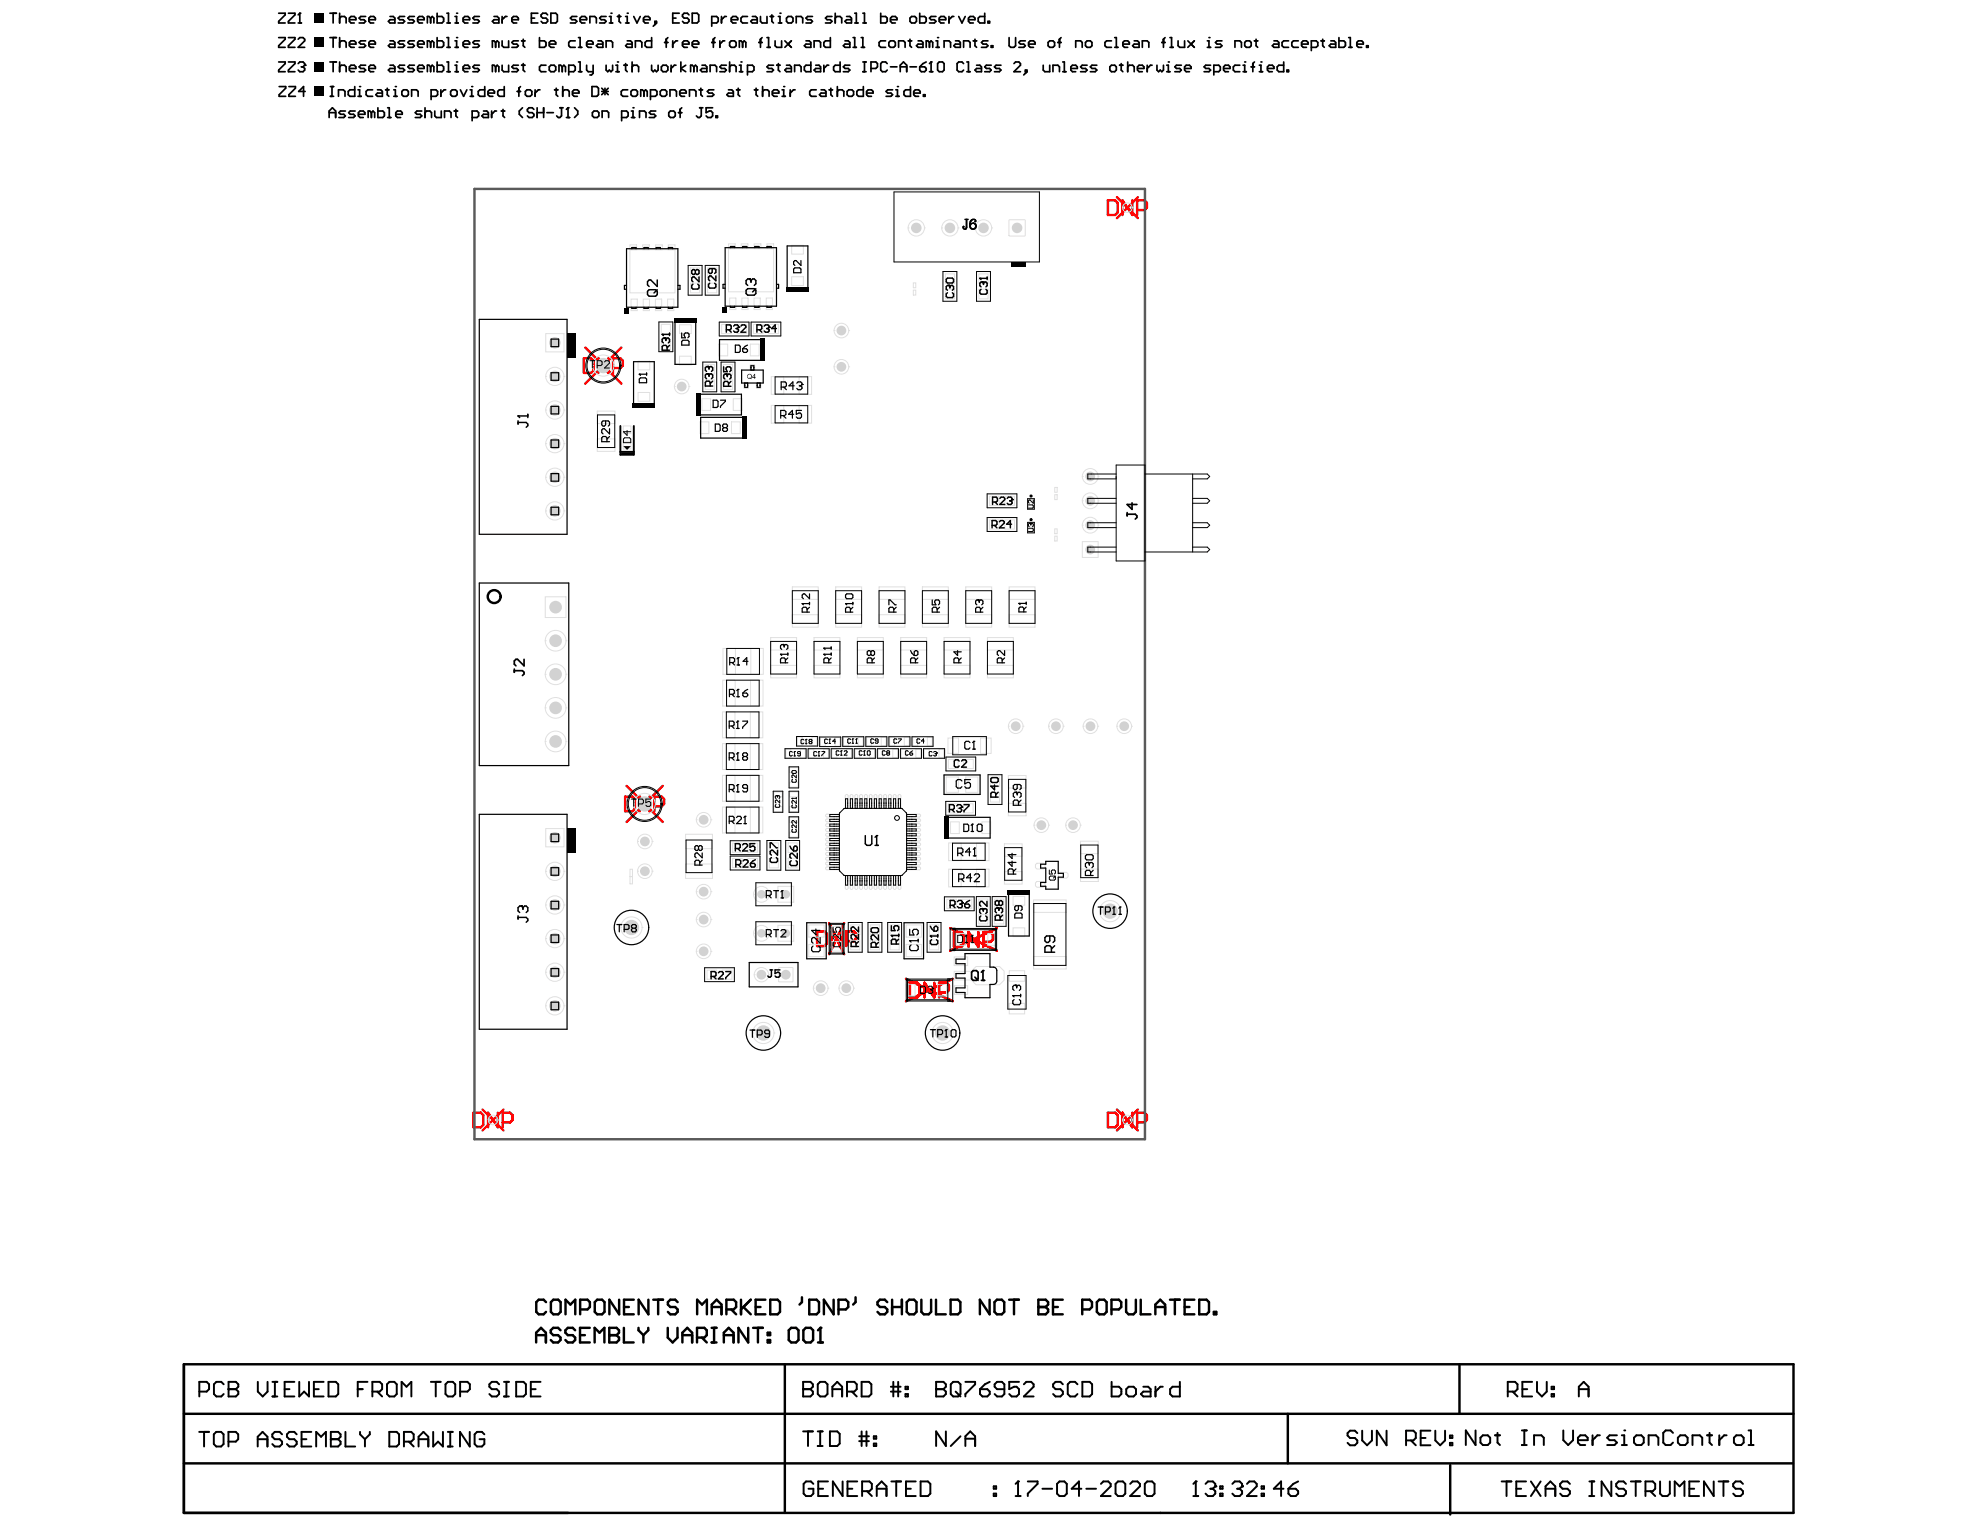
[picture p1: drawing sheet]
<svg xmlns="http://www.w3.org/2000/svg" width="279mm" height="216mm" viewBox="0 0 279 216" stroke-linecap="round" stroke-linejoin="round" font-family="sans-serif">
<g fill="none" stroke="#f00" stroke-width=".34">
<path d="M156.3 28.3h1.1l.3 .3v1.4l-.3 .3h-1.1zM157.6 27.8l3 3M159.8 28.3v2l-1.4-2v2M160.5 29.6h1l.3-.3v-.7l-.3-.3h-1v2M160.6 27.8l-3 3M82.4 50.6h1l.4 .3v1.4l-.4 .3h-1zM82.6 49l5.1 5.1M85.8 50.6v2l-1.4-2v2M86.5 51.9h1l.4-.3v-.7l-.4-.3h-1v2M87.7 49l-5.1 5.1M88.2 112.4h1l.4 .4v1.3l-.4 .4h-1zM88.4 110.9l5.1 5.1"/>
<path d="M91.7 112.4v2.1l-1.4-2.1v2.1M92.3 113.8h1.1l.3-.4v-.6l-.3-.4h-1.1v2.1M93.5 110.9l-5.1 5.1M115.3 131.4h1l.4 .4v1.3l-.4 .4h-1zM117 130.3l2.1 4.3M118.7 131.4v2.1l-1.3-2.1v2.1M119.1 130.3l-2.1 4.3M119.4 132.8h1.1l.3-.3v-.7l-.3-.4h-1.1v2.1M127.8 138.1l6.6 3.2M128.4 138.7h1l.4 .3v1.4l-.4 .3h-1zM131.8 138.7v2l-1.3-2v2M134.1 131l6.6 3.1"/>
<path d="M134.4 138.1l-6.6 3.2M134.6 131.5h1.1l.3 .4v1.4l-.3 .3h-1.1zM138.1 131.5v2.1l-1.4-2.1v2.1M138.7 132.9h1.1l.3-.3v-.7l-.3-.4h-1.1v2.1M140.7 131l-6.6 3.1M66.8 157h1l.4 .4v1.3l-.4 .4h-1zM68.1 156.6l2.9 2.9M70.3 157v2.1l-1.4-2.1v2.1M70.9 158.4h1.1l.3-.4v-.6l-.3-.4h-1.1v2.1M71 156.6l-2.9 2.9M132.5 140h1.1l.3-.3v-.7l-.3-.3h-1.1v2M156.3 157h1.1l.3 .4v1.3l-.3 .4h-1.1z"/>
<path d="M157.6 156.6l3 2.9M159.8 157v2.1l-1.4-2.1v2.1M160.5 158.4h1l.3-.4v-.6l-.3-.4h-1v2.1M160.6 156.6l-3 2.9"/>
</g>
<path d="M95.2 54.5h.1M95.2 54.5a1.03 1.03 0 0 0 1 1.1 1.03 1.03 0 0 0 1-1.1M95.2 54.5a1.03 1.03 0 0 1 1-1 1.03 1.03 0 0 1 1 1M97.2 54.5h.1" fill="none" stroke="#e0e0e0" stroke-width=".14"/>
<circle cx="96.2" cy="54.5" r=".69" fill="#d2d2d2"/>
<path d="M152.8 102.5h.1M152.8 102.5a1.03 1.03 0 0 0 1.1 1 1.03 1.03 0 0 0 1-1M152.8 102.5a1.03 1.03 0 0 1 1.1-1.1 1.03 1.03 0 0 1 1 1.1M154.9 102.5h.1" fill="none" stroke="#e0e0e0" stroke-width=".14"/>
<circle cx="153.9" cy="102.5" r=".69" fill="#d2d2d2"/>
<path d="M152.7 74.1h.1M152.7 74.1a1.12 1.12 0 0 0 1.1 1.1 1.12 1.12 0 0 0 1.2-1.1M152.7 74.1a1.12 1.12 0 0 1 1.1-1.1 1.12 1.12 0 0 1 1.2 1.1M155 74.1h.1" fill="none" stroke="#e0e0e0" stroke-width=".14"/>
<circle cx="153.8" cy="74.1" r=".69" fill="#d2d2d2"/>
<path d="M152.7 76.4h2.3v2.3h-2.3z" fill="none" stroke="#e0e0e0" stroke-width=".14"/>
<circle cx="153.8" cy="77.5" r=".69" fill="#d2d2d2"/>
<path d="M152.7 67.2h.1M152.7 67.2a1.12 1.12 0 0 0 1.1 1.1 1.12 1.12 0 0 0 1.2-1.1M152.7 67.2a1.12 1.12 0 0 1 1.1-1.1 1.12 1.12 0 0 1 1.2 1.1M155 67.2h.1" fill="none" stroke="#e0e0e0" stroke-width=".14"/>
<circle cx="153.8" cy="67.2" r=".69" fill="#d2d2d2"/>
<path d="M152.7 70.7h.1M152.7 70.7a1.12 1.12 0 0 0 1.1 1.1 1.12 1.12 0 0 0 1.2-1.1M152.7 70.7a1.12 1.12 0 0 1 1.1-1.1 1.12 1.12 0 0 1 1.2 1.1M155 70.7h.1" fill="none" stroke="#e0e0e0" stroke-width=".14"/>
<circle cx="153.8" cy="70.7" r=".69" fill="#d2d2d2"/>
<path d="M98.3 129.8h.1M98.3 129.8a1.03 1.03 0 0 0 1 1 1.03 1.03 0 0 0 1-1M98.3 129.8a1.03 1.03 0 0 1 1-1.1 1.03 1.03 0 0 1 1 1.1M100.3 129.8h.1" fill="none" stroke="#e0e0e0" stroke-width=".14"/>
<circle cx="99.3" cy="129.8" r=".69" fill="#d2d2d2"/>
<path d="M98.3 115.7h.1M98.3 115.7a1.03 1.03 0 0 0 1 1 1.03 1.03 0 0 0 1-1M98.3 115.7a1.03 1.03 0 0 1 1-1.1 1.03 1.03 0 0 1 1 1.1M100.3 115.7h.1" fill="none" stroke="#e0e0e0" stroke-width=".14"/>
<circle cx="99.3" cy="115.7" r=".69" fill="#d2d2d2"/>
<path d="M83.6 51.6h.1M83.6 51.6a1.5 1.5 0 0 0 1.5 1.5 1.5 1.5 0 0 0 1.5-1.5M83.6 51.6a1.5 1.5 0 0 1 1.5-1.5 1.5 1.5 0 0 1 1.5 1.5M86.6 51.6h.1" fill="none" stroke="#e0e0e0" stroke-width=".14"/>
<circle cx="85.1" cy="51.6" r="1.08" fill="#d2d2d2"/>
<path d="M98.3 134.2h.1M98.3 134.2a1.03 1.03 0 0 0 1 1.1 1.03 1.03 0 0 0 1-1.1M98.3 134.2a1.03 1.03 0 0 1 1-1 1.03 1.03 0 0 1 1 1M100.3 134.2h.1" fill="none" stroke="#e0e0e0" stroke-width=".14"/>
<circle cx="99.3" cy="134.2" r=".69" fill="#d2d2d2"/>
<path d="M106.2 145.8h.1M106.2 145.8a1.5 1.5 0 0 0 1.5 1.5 1.5 1.5 0 0 0 1.5-1.5M106.2 145.8a1.5 1.5 0 0 1 1.5-1.5 1.5 1.5 0 0 1 1.5 1.5M109.2 145.8h.1" fill="none" stroke="#e0e0e0" stroke-width=".14"/>
<circle cx="107.7" cy="145.8" r="1.08" fill="#d2d2d2"/>
<path d="M109.8 130.6h2.2v2.2h-2.2z" fill="none" stroke="#e0e0e0" stroke-width=".14"/>
<circle cx="110.9" cy="131.7" r=".6" fill="#d2d2d2"/>
<path d="M106.3 131.7h.1M106.3 131.7a1.12 1.12 0 0 0 1.1 1.1 1.12 1.12 0 0 0 1.2-1.1M106.3 131.7a1.12 1.12 0 0 1 1.1-1.1 1.12 1.12 0 0 1 1.2 1.1M108.6 131.7h.1" fill="none" stroke="#e0e0e0" stroke-width=".14"/>
<circle cx="107.4" cy="131.7" r=".6" fill="#d2d2d2"/>
<path d="M114.8 139.4h.1M114.8 139.4a1.03 1.03 0 0 0 1 1.1 1.03 1.03 0 0 0 1-1.1M114.8 139.4a1.03 1.03 0 0 1 1-1 1.03 1.03 0 0 1 1 1M116.8 139.4h.1" fill="none" stroke="#e0e0e0" stroke-width=".14"/>
<circle cx="115.8" cy="139.4" r=".69" fill="#d2d2d2"/>
<path d="M118.4 139.4h.1M118.4 139.4a1.03 1.03 0 0 0 1 1.1 1.03 1.03 0 0 0 1.1-1.1M118.4 139.4a1.03 1.03 0 0 1 1-1 1.03 1.03 0 0 1 1.1 1M120.5 139.4h.1" fill="none" stroke="#e0e0e0" stroke-width=".14"/>
<circle cx="119.4" cy="139.4" r=".69" fill="#d2d2d2"/>
<path d="M117.7 51.8h.1M117.7 51.8a1.03 1.03 0 0 0 1 1 1.03 1.03 0 0 0 1.1-1M117.7 51.8a1.03 1.03 0 0 1 1-1.1 1.03 1.03 0 0 1 1.1 1.1M119.8 51.8h.1" fill="none" stroke="#e0e0e0" stroke-width=".14"/>
<circle cx="118.7" cy="51.8" r=".69" fill="#d2d2d2"/>
<path d="M117.7 46.6h.1M117.7 46.6a1.03 1.03 0 0 0 1 1.1 1.03 1.03 0 0 0 1.1-1.1M117.7 46.6a1.03 1.03 0 0 1 1-1 1.03 1.03 0 0 1 1.1 1M119.8 46.6h.1" fill="none" stroke="#e0e0e0" stroke-width=".14"/>
<circle cx="118.7" cy="46.6" r=".69" fill="#d2d2d2"/>
<path d="M128.1 32.2a1.15 1.15 0 0 0 1.2 1.1 1.15 1.15 0 0 0 1.2-1.1M128.1 32.2a1.15 1.15 0 0 1 1.2-1.2 1.15 1.15 0 0 1 1.2 1.2M128.1 32.2h.1M130.5 32.2h.1" fill="none" stroke="#e0e0e0" stroke-width=".14"/>
<circle cx="129.3" cy="32.2" r=".75" fill="#d2d2d2"/>
<path d="M142.3 102.5h.1M142.3 102.5a1.03 1.03 0 0 0 1 1 1.03 1.03 0 0 0 1.1-1M142.3 102.5a1.03 1.03 0 0 1 1-1.1 1.03 1.03 0 0 1 1.1 1.1M144.4 102.5h.1" fill="none" stroke="#e0e0e0" stroke-width=".14"/>
<circle cx="143.3" cy="102.5" r=".69" fill="#d2d2d2"/>
<path d="M137.6 32.2h.1M137.6 32.2a1.15 1.15 0 0 0 1.2 1.1 1.15 1.15 0 0 0 1.1-1.1M137.6 32.2a1.15 1.15 0 0 1 1.2-1.2 1.15 1.15 0 0 1 1.1 1.2M139.9 32.2h.1" fill="none" stroke="#e0e0e0" stroke-width=".14"/>
<circle cx="138.8" cy="32.2" r=".75" fill="#d2d2d2"/>
<path d="M142.4 31.1l2.2-.1 .1 2.2-2.3 .1z" fill="none" stroke="#e0e0e0" stroke-width=".14"/>
<circle cx="143.5" cy="32.2" r=".74" fill="#d2d2d2"/>
<path d="M148 102.5h.1M148 102.5a1.03 1.03 0 0 0 1 1 1.03 1.03 0 0 0 1-1M148 102.5a1.03 1.03 0 0 1 1-1.1 1.03 1.03 0 0 1 1 1.1M150 102.5h.1" fill="none" stroke="#e0e0e0" stroke-width=".14"/>
<circle cx="149" cy="102.5" r=".69" fill="#d2d2d2"/>
<path d="M157.6 102.5h.1M157.6 102.5a1.03 1.03 0 0 0 1 1 1.03 1.03 0 0 0 1.1-1M157.6 102.5a1.03 1.03 0 0 1 1-1.1 1.03 1.03 0 0 1 1.1 1.1M159.7 102.5h.1" fill="none" stroke="#e0e0e0" stroke-width=".14"/>
<circle cx="158.6" cy="102.5" r=".69" fill="#d2d2d2"/>
<path d="M98.3 125.8h.1M98.3 125.8a1.03 1.03 0 0 0 1 1.1 1.03 1.03 0 0 0 1-1.1M98.3 125.8a1.03 1.03 0 0 1 1-1 1.03 1.03 0 0 1 1 1M100.3 125.8h.1" fill="none" stroke="#e0e0e0" stroke-width=".14"/>
<circle cx="99.3" cy="125.8" r=".69" fill="#d2d2d2"/>
<path d="M106.4 137.5h.1M106.4 137.5a1.02 1.02 0 0 0 1 1.1 1.02 1.02 0 0 0 1.1-1.1M106.4 137.5a1.02 1.02 0 0 1 1-1 1.02 1.02 0 0 1 1.1 1M108.5 137.5h.1" fill="none" stroke="#e0e0e0" stroke-width=".14"/>
<circle cx="107.4" cy="137.5" r=".69" fill="#d2d2d2"/>
<path d="M109.9 136.6l1.9-.1 .1 2-2 .1z" fill="none" stroke="#e0e0e0" stroke-width=".14"/>
<circle cx="110.9" cy="137.5" r=".69" fill="#d2d2d2"/>
<path d="M109.8 125.1h2.2v2.2h-2.2z" fill="none" stroke="#e0e0e0" stroke-width=".14"/>
<circle cx="110.9" cy="126.2" r=".6" fill="#d2d2d2"/>
<path d="M106.3 126.2h.1M106.3 126.2a1.12 1.12 0 0 0 1.1 1.1 1.12 1.12 0 0 0 1.2-1.1M106.3 126.2a1.12 1.12 0 0 1 1.1-1.1 1.12 1.12 0 0 1 1.2 1.1M108.6 126.2h.1" fill="none" stroke="#e0e0e0" stroke-width=".14"/>
<circle cx="107.4" cy="126.2" r=".6" fill="#d2d2d2"/>
<path d="M145.9 116.4h.1M145.9 116.4a1.03 1.03 0 0 0 1 1.1 1.03 1.03 0 0 0 1.1-1.1M145.9 116.4a1.03 1.03 0 0 1 1-1 1.03 1.03 0 0 1 1.1 1M148 116.4h.1" fill="none" stroke="#e0e0e0" stroke-width=".14"/>
<circle cx="146.9" cy="116.4" r=".69" fill="#d2d2d2"/>
<path d="M150.4 116.4h.1M150.4 116.4a1.03 1.03 0 0 0 1 1.1 1.03 1.03 0 0 0 1-1.1M150.4 116.4a1.03 1.03 0 0 1 1-1 1.03 1.03 0 0 1 1 1M152.4 116.4h.1" fill="none" stroke="#e0e0e0" stroke-width=".14"/>
<circle cx="151.4" cy="116.4" r=".69" fill="#d2d2d2"/>
<path d="M90 118.7h.1M90 118.7a1.03 1.03 0 0 0 1 1.1 1.03 1.03 0 0 0 1-1.1M90 118.7a1.03 1.03 0 0 1 1-1 1.03 1.03 0 0 1 1 1M92 118.7h.1" fill="none" stroke="#e0e0e0" stroke-width=".14"/>
<circle cx="91" cy="118.7" r=".69" fill="#d2d2d2"/>
<path d="M77 141.9h.1M77 141.9a1.29 1.29 0 0 0 1.3 1.3 1.29 1.29 0 0 0 1.3-1.3M77 141.9a1.29 1.29 0 0 1 1.3-1.3 1.29 1.29 0 0 1 1.3 1.3M79.6 141.9h.1" fill="none" stroke="#e0e0e0" stroke-width=".14"/>
<circle cx="78.3" cy="141.9" r=".81" fill="#d2d2d2"/>
<path d="M77 132.4h.1M77 132.4a1.29 1.29 0 0 0 1.3 1.3 1.29 1.29 0 0 0 1.3-1.3M77 132.4a1.29 1.29 0 0 1 1.3-1.2 1.29 1.29 0 0 1 1.3 1.2M79.6 132.4h.1" fill="none" stroke="#e0e0e0" stroke-width=".14"/>
<circle cx="78.3" cy="132.4" r=".81" fill="#d2d2d2"/>
<path d="M87.6 130.9h.1M87.6 130.9a1.5 1.5 0 0 0 1.5 1.5 1.5 1.5 0 0 0 1.5-1.5M87.6 130.9a1.5 1.5 0 0 1 1.5-1.5 1.5 1.5 0 0 1 1.5 1.5M90.6 130.9h.1" fill="none" stroke="#e0e0e0" stroke-width=".14"/>
<circle cx="89.1" cy="130.9" r="1.08" fill="#d2d2d2"/>
<path d="M77 123h.1M77 123a1.29 1.29 0 0 0 1.3 1.2 1.29 1.29 0 0 0 1.3-1.2M77 123a1.29 1.29 0 0 1 1.3-1.3 1.29 1.29 0 0 1 1.3 1.3M79.6 123h.1" fill="none" stroke="#e0e0e0" stroke-width=".14"/>
<circle cx="78.3" cy="123" r=".81" fill="#d2d2d2"/>
<path d="M77 116.9h2.6v2.6h-2.6z" fill="none" stroke="#e0e0e0" stroke-width=".14"/>
<circle cx="78.3" cy="118.2" r=".81" fill="#d2d2d2"/>
<path d="M90 122.9h.1M90 122.9a1.03 1.03 0 0 0 1 1.1 1.03 1.03 0 0 0 1-1.1M90 122.9a1.03 1.03 0 0 1 1-1 1.03 1.03 0 0 1 1 1M92 122.9h.1" fill="none" stroke="#e0e0e0" stroke-width=".14"/>
<circle cx="91" cy="122.9" r=".69" fill="#d2d2d2"/>
<path d="M89.5 113.4h.1M89.5 113.4a1.5 1.5 0 0 0 1.5 1.5 1.5 1.5 0 0 0 1.5-1.5M89.5 113.4a1.5 1.5 0 0 1 1.5-1.5 1.5 1.5 0 0 1 1.5 1.5M92.5 113.4h.1" fill="none" stroke="#e0e0e0" stroke-width=".14"/>
<circle cx="91" cy="113.4" r="1.08" fill="#d2d2d2"/>
<path d="M76.9 99.9h.1M76.9 99.9a1.46 1.46 0 0 0 1.5 1.5 1.46 1.46 0 0 0 1.5-1.5M76.9 99.9a1.46 1.46 0 0 1 1.5-1.5 1.46 1.46 0 0 1 1.5 1.5M79.9 99.9h.1" fill="none" stroke="#e0e0e0" stroke-width=".14"/>
<circle cx="78.4" cy="99.9" r=".89" fill="#d2d2d2"/>
<path d="M76.9 84.2h3v2.9h-3z" fill="none" stroke="#e0e0e0" stroke-width=".14"/>
<circle cx="78.4" cy="85.7" r=".89" fill="#d2d2d2"/>
<path d="M76.9 90.4h.1M76.9 90.4a1.46 1.46 0 0 0 1.5 1.5 1.46 1.46 0 0 0 1.5-1.5M76.9 90.4a1.46 1.46 0 0 1 1.5-1.4 1.46 1.46 0 0 1 1.5 1.4M79.9 90.4h.1" fill="none" stroke="#e0e0e0" stroke-width=".14"/>
<circle cx="78.4" cy="90.4" r=".89" fill="#d2d2d2"/>
<path d="M77 62.6h.1M77 62.6a1.29 1.29 0 0 0 1.3 1.3 1.29 1.29 0 0 0 1.3-1.3M77 62.6a1.29 1.29 0 0 1 1.3-1.3 1.29 1.29 0 0 1 1.3 1.3M79.6 62.6h.1" fill="none" stroke="#e0e0e0" stroke-width=".14"/>
<circle cx="78.3" cy="62.6" r=".81" fill="#d2d2d2"/>
<path d="M77 67.3h.1M77 67.3a1.29 1.29 0 0 0 1.3 1.3 1.29 1.29 0 0 0 1.3-1.3M77 67.3a1.29 1.29 0 0 1 1.3-1.2 1.29 1.29 0 0 1 1.3 1.2M79.6 67.3h.1" fill="none" stroke="#e0e0e0" stroke-width=".14"/>
<circle cx="78.3" cy="67.3" r=".81" fill="#d2d2d2"/>
<path d="M77 53.1h.1M77 53.1a1.29 1.29 0 0 0 1.3 1.3 1.29 1.29 0 0 0 1.3-1.3M77 53.1a1.29 1.29 0 0 1 1.3-1.3 1.29 1.29 0 0 1 1.3 1.3M79.6 53.1h.1" fill="none" stroke="#e0e0e0" stroke-width=".14"/>
<circle cx="78.3" cy="53.1" r=".81" fill="#d2d2d2"/>
<path d="M77 57.9h.1M77 57.9a1.29 1.29 0 0 0 1.3 1.2 1.29 1.29 0 0 0 1.3-1.2M77 57.9a1.29 1.29 0 0 1 1.3-1.3 1.29 1.29 0 0 1 1.3 1.3M79.6 57.9h.1" fill="none" stroke="#e0e0e0" stroke-width=".14"/>
<circle cx="78.3" cy="57.9" r=".81" fill="#d2d2d2"/>
<path d="M77 47.1h2.6v2.6h-2.6z" fill="none" stroke="#e0e0e0" stroke-width=".14"/>
<circle cx="78.3" cy="48.4" r=".81" fill="#d2d2d2"/>
<path d="M131.5 145.8h.1M131.5 145.8a1.5 1.5 0 0 0 1.5 1.5 1.5 1.5 0 0 0 1.5-1.5M131.5 145.8a1.5 1.5 0 0 1 1.5-1.5 1.5 1.5 0 0 1 1.5 1.5M134.5 145.8h.1" fill="none" stroke="#e0e0e0" stroke-width=".14"/>
<circle cx="133" cy="145.8" r="1.08" fill="#d2d2d2"/>
<path d="M132.9 32.2a1.15 1.15 0 0 0 1.1 1.1 1.15 1.15 0 0 0 1.2-1.1M132.9 32.2a1.15 1.15 0 0 1 1.1-1.2 1.15 1.15 0 0 1 1.2 1.2M132.9 32.2h.1M135.2 32.2h.1" fill="none" stroke="#e0e0e0" stroke-width=".14"/>
<circle cx="134" cy="32.2" r=".74" fill="#d2d2d2"/>
<path d="M155.1 128.6h.1M155.1 128.6a1.5 1.5 0 0 0 1.5 1.5 1.5 1.5 0 0 0 1.5-1.5M155.1 128.6a1.5 1.5 0 0 1 1.5-1.5 1.5 1.5 0 0 1 1.5 1.5M158.1 128.6h.1" fill="none" stroke="#e0e0e0" stroke-width=".14"/>
<circle cx="156.6" cy="128.6" r="1.08" fill="#d2d2d2"/>
<path d="M77 137.2h.1M77 137.2a1.29 1.29 0 0 0 1.3 1.3 1.29 1.29 0 0 0 1.3-1.3M77 137.2a1.29 1.29 0 0 1 1.3-1.3 1.29 1.29 0 0 1 1.3 1.3M79.6 137.2h.1" fill="none" stroke="#e0e0e0" stroke-width=".14"/>
<circle cx="78.3" cy="137.2" r=".81" fill="#d2d2d2"/>
<path d="M76.9 95.2h.1M76.9 95.2a1.46 1.46 0 0 0 1.5 1.4 1.46 1.46 0 0 0 1.5-1.4M76.9 95.2a1.46 1.46 0 0 1 1.5-1.5 1.46 1.46 0 0 1 1.5 1.5M79.9 95.2h.1" fill="none" stroke="#e0e0e0" stroke-width=".14"/>
<circle cx="78.4" cy="95.2" r=".89" fill="#d2d2d2"/>
<path d="M76.9 104.6h.1M76.9 104.6a1.46 1.46 0 0 0 1.5 1.5 1.46 1.46 0 0 0 1.5-1.5M76.9 104.6a1.46 1.46 0 0 1 1.5-1.4 1.46 1.46 0 0 1 1.5 1.4M79.9 104.6h.1" fill="none" stroke="#e0e0e0" stroke-width=".14"/>
<circle cx="78.4" cy="104.6" r=".89" fill="#d2d2d2"/>
<path d="M77 127.7h.1M77 127.7a1.29 1.29 0 0 0 1.3 1.3 1.29 1.29 0 0 0 1.3-1.3M77 127.7a1.29 1.29 0 0 1 1.3-1.3 1.29 1.29 0 0 1 1.3 1.3M79.6 127.7h.1" fill="none" stroke="#e0e0e0" stroke-width=".14"/>
<circle cx="78.3" cy="127.7" r=".81" fill="#d2d2d2"/>
<path d="M77 72.1h.1M77 72.1a1.29 1.29 0 0 0 1.3 1.3 1.29 1.29 0 0 0 1.3-1.3M77 72.1a1.29 1.29 0 0 1 1.3-1.3 1.29 1.29 0 0 1 1.3 1.3M79.6 72.1h.1" fill="none" stroke="#e0e0e0" stroke-width=".14"/>
<circle cx="78.3" cy="72.1" r=".81" fill="#d2d2d2"/>
<g fill="none" stroke="#e0e0e0" stroke-width=".14">
<path d="M88.9 34.6h.9v.6h-.9zM88.9 35.2h6.4v6.1h-6.4zM90.7 34.6h.9v.6h-.9zM92.5 34.6h1v.6h-1zM94.3 34.6h1v.6h-1zM97.4 37.8h1.3v1.3h-1.3zM97.4 40h1.3v1.3h-1.3zM99.9 37.8h1.2v1.3h-1.2zM99.9 40h1.2v1.3h-1.2zM102.8 34.4h.9v.7h-.9zM102.8 35.1h6.4v6.1h-6.4zM104.6 34.4h.9v.7h-.9z"/>
<path d="M106.4 34.4h1v.7h-1zM108.2 34.4h1v.7h-1zM111.7 39.1h1.7v1.2h-1.7zM111.7 34.6h1.7v1.3h-1.7zM128.9 39.9h.3v.7h-.3zM133.4 38.7h1.3v1.3h-1.3zM138.1 38.7h1.3v1.3h-1.3zM158.4 29.3h.1M158.4 29.3a.68 .68 0 0 0 .7 .7 .68 .68 0 0 0 .7-.7M158.4 29.3a.68 .68 0 0 1 .7-.7 .68 .68 0 0 1 .7 .7M159.8 29.3h.1M84.3 58h2.5v1.8h-2.5z"/>
<path d="M89 42.2h.9v1.6h-.9zM90 51h1.7v1.2h-1.7zM90 55.4h1.7v1.2h-1.7zM90.8 42.2h.8v1.6h-.8zM92.5 42.2h.9v1.6h-.9zM93.3 47.9h1.3v1.4h-1.3zM93.3 45.8h1.3v1.3h-1.3zM94.2 42.2h.9v1.6h-.9zM95.9 50.3h1.6v1.2h-1.6zM95.9 45.8h1.6v1.3h-1.6zM98.8 59.5h1.2v1.7h-1.2zM99 56.3h1.3v1.6h-1.3z"/>
<path d="M99.5 51.4h1.3v1.4h-1.3zM99.5 53.6h1.3v1.4h-1.3zM101.4 48.6h1.3v1.6h-1.3zM101.8 45.8h1.4v1.3h-1.4zM102.1 51.4h1.3v1.4h-1.3zM102.1 53.6h1.3v1.4h-1.3zM103 42.1h.8v1.6h-.8zM103.2 59.5h1.3v1.7h-1.3zM103.5 56.3h1.2v1.6h-1.2zM104 45.8h1.4v1.3h-1.4zM104.7 42.1h.9v1.6h-.9zM105 54.1h.6l-.1 .7h-.5z"/>
<path d="M105.9 51.5h.6l-.1 .8-.5-.1zM105.9 48.6h1.2v1.6h-1.2zM106.3 45.8h1.4v1.3h-1.4zM106.4 42.1h.9v1.6h-.9zM106.7 54.1h.7l-.1 .7h-.6zM108.1 42.1h.9v1.6h-.9zM108.5 45.8h1.3v1.3h-1.3zM108.8 53.1h1.8v2.5h-1.8zM108.8 57.2h1.8v2.5h-1.8zM112.8 53.1h1.7v2.5h-1.7zM112.8 57.2h1.7v2.5h-1.7zM128.9 40.9h.3v.7h-.3z"/>
<path d="M133.4 40.8h1.3v1.4h-1.3zM138.1 40.8h1.3v1.4h-1.3zM84.3 61.9h2.5v1.8h-2.5zM87.9 60.1h1.1v1.1h-1.1zM87.9 62.3h1.1v1.1h-1.1zM139.6 70h1.4v1.3h-1.4zM139.6 73.4h1.4v1.3h-1.4zM141.8 70h1.4v1.3h-1.4zM141.8 73.4h1.4v1.3h-1.4zM145.1 73.9l.1-.1h.6l.1 .1v.2l-.1 .2h-.6l-.1-.2zM145.1 74.8l.1-.1h.6l.1 .1v.2l-.1 .1h-.6l-.1-.1zM145.1 71.4l.1-.1h.6l.1 .1v.3l-.1 .1h-.6l-.1-.1z"/>
<path d="M145.1 70.6l.1-.2h.6l.1 .2v.2l-.1 .1h-.6l-.1-.1zM148.8 74.6h.4v.7h-.4zM148.8 68.8h.4v.7h-.4zM148.8 75.7h.4v.6h-.4zM148.8 69.8h.4v.7h-.4zM102 96h1.7v3.6h-1.7zM102 91.5h1.8v3.7h-1.8zM105.9 96h1.8v3.6h-1.8zM105.9 91.5h1.8v3.7h-1.8zM108.7 90h3.7v1.7h-3.7zM108.7 93.9h3.7v1.8h-3.7zM111.8 86.7h3.7v1.8h-3.7z"/>
<path d="M111.8 82.8h3.7v1.8h-3.7zM114.9 90h3.6v1.7h-3.6zM114.9 93.9h3.6v1.8h-3.6zM117.9 86.7h3.7v1.8h-3.7zM117.9 82.8h3.7v1.8h-3.7zM121 90h3.6v1.7h-3.6zM121 93.9h3.6v1.8h-3.6zM124 86.7h3.7v1.8h-3.7zM124 82.8h3.7v1.8h-3.7zM127.1 90h3.7v1.7h-3.7zM127.1 93.9h3.7v1.8h-3.7zM130.2 86.7h3.6v1.8h-3.6z"/>
<path d="M130.2 82.8h3.6v1.8h-3.6zM133.2 90h3.7v1.7h-3.7zM133.2 93.9h3.7v1.8h-3.7zM136.3 86.7h3.6v1.8h-3.6zM136.3 82.8h3.6v1.8h-3.6zM139.3 90h3.7v1.7h-3.7zM139.3 93.9h3.7v1.8h-3.7zM142.4 86.7h3.7v1.8h-3.7zM142.4 82.8h3.7v1.8h-3.7zM96.7 117.7h3.8v2.1h-3.8zM102 109.4h1.7v3.7h-1.7zM102 100.5h1.7v3.6h-1.7z"/>
<path d="M102 113.9h1.7v3.6h-1.7zM102 104.9h1.7v3.7h-1.7zM103.4 119h1.3v1.3h-1.3zM105.5 119h1.4v1.3h-1.4zM105.9 109.4h1.7v3.7h-1.7zM105.9 100.5h1.7v3.6h-1.7zM105.9 113.9h1.7v3.6h-1.7zM105.9 104.9h1.7v3.7h-1.7zM108.6 118.9h1.2v1.4h-1.2zM109.2 111.8h1.2v.6h-1.2zM109.2 113.8h1.2v.7h-1.2zM110.9 105.7h.7v1.2h-.7z"/>
<path d="M111.2 118.9h1.3v1.4h-1.3zM111.4 117.4h1.2v.7h-1.2zM111.4 115.4h1.2v.7h-1.2zM111.4 110.4h1.2v.7h-1.2zM111.4 108.3h1.2v.7h-1.2zM111.4 113.8h1.2v.7h-1.2zM111.4 111.8h1.2v.6h-1.2zM112.5 104h.7v1.2h-.7zM113 105.7h.6v1.2h-.6zM114.1 105.7h.7v1.2h-.7zM114.6 104h.7v1.2h-.7zM115.8 104.1h.7v1.2h-.7z"/>
<path d="M116.2 105.7h.7v1.2h-.7zM116.6 119l1.7-.1 .2 .2-.2 .3h-1.6l-.1-.1zM116.6 118.3h1.7l.2 .2-.2 .2h-1.6l-.1-.1zM116.6 117.7l1.7-.1 .2 .2-.2 .2h-1.6l-.1-.1zM116.6 116.3l1.7-.1 .2 .2-.2 .2h-1.6h-.1zM116.6 115.6h1.7l.2 .2-.2 .2h-1.6l-.1-.1zM116.6 114.9h1.7l.2 .2-.2 .2h-1.6l-.1-.1zM116.6 119.7l1.7-.1 .2 .2-.2 .2h-1.6h-.1zM116.6 117l1.7-.1 .2 .2-.2 .2h-1.6h-.1zM117.4 105.7h.7v1.2h-.7zM117.8 104.1h.7v1.2h-.7zM119 104h.7v1.2h-.7z"/>
<path d="M119.3 112.2h.3l.1 .1v1.6l-.2 .2-.2-.2zM119.5 105.7h.7v1.2h-.7zM120 112.2h.3l.1 .1v1.6l-.2 .2-.2-.2zM120.7 105.7h.6v1.2h-.6zM120.7 112.2l.1-.1 .2 .2v1.6l-.2 .2-.2-.2zM121.1 104h.7v1.2h-.7zM121.4 112.2h.3v.1v1.6l-.2 .2-.2-.2zM122 112.2h.3l.1 .1v1.6l-.2 .2-.2-.2zM122.3 104h.7v1.2h-.7zM122.7 112.2h.3l.1 .1v1.6l-.2 .2-.2-.2zM122.7 105.7h.7v1.2h-.7zM123.4 112.2h.3v.1v1.6l-.2 .2-.2-.2z"/>
<path d="M123.9 105.7h.7v1.2h-.7zM124.1 112.2h.3v.1v1.6l-.2 .2-.2-.2zM124.4 104h.6v1.2h-.6zM124.8 112.2h.2l.1 .1v1.6l-.2 .2-.2-.2zM125.4 112.2l.2-.1 .2 .2v1.6l-.2 .2-.2-.2zM125.5 104h.7v1.2h-.7zM126 105.7h.7v1.2h-.7zM126.1 112.2l.2-.1 .2 .2v1.6l-.2 .2-.3-.2zM126.8 112.2h.3v.1v1.6l-.2 .2-.2-.2zM127.2 105.7h.7v1.2h-.7zM127.6 104h.7v1.2h-.7zM128 117.7l1.7-.1 .2 .2-.2 .2h-1.6l-.1-.1z"/>
<path d="M128 118.3h1.7l.2 .2-.2 .2h-1.6l-.1-.1zM128 119l1.7-.1 .2 .2-.2 .3h-1.6l-.1-.1zM128 114.9h1.7l.2 .2-.2 .2h-1.6l-.1-.1zM128 115.6h1.7l.2 .2-.2 .2h-1.6l-.1-.1zM128 116.3l1.7-.1 .2 .2-.2 .2h-1.6h-.1zM128 117l1.7-.1 .2 .2-.2 .2h-1.6h-.1zM128 119.7l1.7-.1 .2 .2-.2 .2h-1.6h-.1zM128.8 104h.7v1.2h-.7zM129.2 105.7h.7v1.2h-.7zM130.4 105.7h.7v1.2h-.7zM130.9 104h.7v1.2h-.7zM132.5 105.7h.7v1.2h-.7z"/>
<path d="M133.5 109.6h1.7v2.2h-1.7zM133.8 104.1h1.5v2.2h-1.5zM133.8 113.4h1.3v1.3h-1.3zM133.8 107.2h1.4v1.2h-1.4zM133.9 118.9h1.7v2.5h-1.7zM134.1 116h1.3v1.6h-1.3zM136 113.4h1.3v1.3h-1.3zM136 107.2h1.3v1.2h-1.3zM136.3 109.6h1.7v2.2h-1.7zM137.8 118.9h1.8v2.5h-1.8zM138.4 104.1h1.5v2.2h-1.5zM138.6 116h1.2v1.6h-1.2z"/>
<path d="M139.8 109.7h1.2v1.3h-1.2zM139.8 111.8h1.2v1.4h-1.2zM141.7 119.1h2.5v1.7h-2.5zM142.3 109.4h2.5v1.8h-2.5zM142.3 113.4h2.5v1.7h-2.5zM152.5 118.7h2.5v1.8h-2.5zM88.9 123.7h.3v1h-.3zM88.9 122.7h.3v1h-.3zM96.7 121.9h3.8v2.1h-3.8zM99.8 136.9h1.3v1.3h-1.3zM101.9 136.9h1.4v1.3h-1.4zM103.4 121.1h1.3v1.3h-1.3z"/>
<path d="M105.5 121.1h1.4v1.3h-1.4zM108.6 121.1h1.2v1.4h-1.2zM111.2 121.1h1.3v1.4h-1.3zM114.1 133.3h2.2v1.7h-2.2zM114.1 130.5h2.2v1.7h-2.2zM116.6 121.7h1.7l.2 .2-.2 .2h-1.6l-.2-.2zM116.6 121h1.7l.2 .2-.2 .2h-1.6l-.1-.1zM116.6 120.4l1.7-.1 .2 .2-.2 .2h-1.6l-.1-.1zM116.6 122.4l1.7-.1 .2 .2-.2 .2h-1.6h-.1zM117.4 132.9h1.3v1.3h-1.3zM117.4 130.7h1.3v1.4h-1.3zM119.3 123.6l.2-.1 .2 .3v1.5l-.2 .2-.2-.2z"/>
<path d="M120 123.6h.3l.1 .2v1.5l-.2 .2-.2-.2zM120 132.7h1.3v1.3h-1.3zM120 130.5h1.3v1.4h-1.3zM120.7 123.6l.1-.1 .2 .3v1.5l-.2 .2-.2-.2zM121.4 123.6h.3v.2v1.5l-.2 .2-.2-.2zM122 123.6h.3l.1 .2v1.5l-.2 .2-.2-.2zM122.7 123.6h.3l.1 .2v1.5l-.2 .2-.2-.2zM122.8 132.7h1.3v1.3h-1.3zM122.8 130.5h1.3v1.4h-1.3zM123.4 123.6h.3v.2v1.5l-.2 .2-.2-.2zM124.1 123.6l.1-.1 .2 .3v1.5l-.2 .2-.2-.2zM124.8 123.6h.2l.1 .2v1.5l-.2 .2-.2-.2z"/>
<path d="M125.4 123.6l.2-.1 .2 .3v1.5l-.2 .2-.2-.2zM125.6 132.7h1.3v1.3h-1.3zM125.6 130.5h1.3v1.4h-1.3zM126.1 123.6l.2-.1 .2 .3v1.5l-.2 .2-.3-.2zM126.8 123.6h.3v.2v1.5l-.2 .2-.2-.2zM127.9 133.3h2.1v1.7h-2.1zM127.9 130.5h2.1v1.7h-2.1zM127.9 138.9h1.2v1.6h-1.2zM128 120.4l1.7-.1 .2 .2-.2 .2h-1.6l-.1-.1zM128 121h1.7l.2 .2-.2 .2h-1.6l-.1-.1zM128 121.7h1.7l.2 .2-.2 .2h-1.6l-.2-.2zM128 122.4l1.7-.1 .2 .2-.2 .2h-1.6h-.1z"/>
<path d="M131.2 130.5h1.2v1.4h-1.2zM131.2 132.7h1.2v1.3h-1.2zM132.3 138.9h1.3v1.6h-1.3zM133.6 126.9h1.4v1.3h-1.4zM133.9 122.6h1.7v2.6h-1.7zM134.6 137.1h2.5v1.2h-2.5zM134.6 135h1.9v1.3h-1.9zM134.6 139.1h1.9v1.2h-1.9zM135 131.7h1.2v1.7h-1.2zM135.8 126.9h1.3v1.3h-1.3zM137.1 137l.6-.6h3.3l.7 .6v1.3l-.7 .7h-3.3l-.6-.7zM137.8 122.6h1.8v2.6h-1.8z"/>
<path d="M138.1 129h1.3v1.4h-1.3zM138.1 126.9h1.3v1.3h-1.3zM139.4 131.7h1.2v1.7h-1.2zM140.3 129h1.3v1.4h-1.3zM140.3 126.9h1.3v1.3h-1.3zM141.7 123h2.5v1.8h-2.5zM142.4 137h2.2v1.5h-2.2zM143 130.9h1.6v1.3h-1.6zM143 126.5h1.6v1.2h-1.6zM145.8 135h4.7v1.7h-4.7zM145.8 127h4.7v1.8h-4.7zM146.3 124.4h1l.2 .2v.4l-.2 .2h-1l-.2-.2v-.4z"/>
<path d="M146.3 121.8h1l.2 .2v.4l-.2 .2h-1l-.2-.2v-.4zM149.6 123.1h.9l.2 .2v.4l-.2 .2h-.9l-.2-.2v-.4zM152.5 122.6h2.5v1.8h-2.5zM68.9 158h.1M68.9 158a.68 .68 0 0 0 .7 .7 .68 .68 0 0 0 .6-.7M68.9 158a.68 .68 0 0 1 .7-.6 .68 .68 0 0 1 .6 .6M70.2 158h.1M142.4 141.6h2.2v1.5h-2.2zM158.4 158h.1M158.4 158a.68 .68 0 0 0 .7 .7 .68 .68 0 0 0 .7-.7M158.4 158a.68 .68 0 0 1 .7-.6 .68 .68 0 0 1 .7 .6M159.8 158h.1"/>
</g>
<path d="M67 26.7h94.6v134.1h-94.6z" fill="none" stroke="#5a5a5a" stroke-width=".34"/>
<g fill="#000">
<path d="M87.9 62.9h1.1l-.5 .6z"/>
<path d="M105.6 52.9a.27 .27 0 0 0-.1 .4 .27 .27 0 0 0 .4 .1l-.1-.1h.1a.25 .25 0 0 0 .1-.4 .25 .25 0 0 0-.4 0zM105.5 52.9l.2-.1a.38 .38 0 0 1 .4 .2 .38 .38 0 0 1-.1 .4l.1 .1-.2-.1a.37 .37 0 0 1-.4-.1 .37 .37 0 0 1 0-.4z"/>
<path d="M106.4 52.9l-.2 .3h.2zM106.5 52.8l.1 .4v.2h-.2v-.1h-.3z"/>
<circle cx="86" cy="188.4" r=".17"/>
<circle cx="115.8" cy="187.4" r=".17"/>
<circle cx="146.5" cy="184.4" r=".17"/>
</g>
<g fill="none" stroke="#000" stroke-width=".17">
<path d="M88.4 35.1h7.3v8.3h-7.3zM89.2 35.1v-.2h.6v.2M90.9 35.1v-.2h.6v.2M92.6 35.1v-.2h.6v.2M94.3 35.1v-.2h.6v.2M102.3 34.9h7.3v8.3h-7.3zM103.1 34.9v-.1h.6v.1M104.8 34.9v-.1h.6v.1M106.5 34.9v-.1h.6v.1M108.2 34.9v-.1h.6v.1M112 38l.2-.2h.6l.2 .2v.5h-1zM113 36.8v.7l-.7-.7h-.1l-.2 .1v.4l.2 .2"/>
<path d="M67.6 45.1h12.4v30.3h-12.4zM77.8 47.9h1v1h-1zM77.8 52.6h1v1.1h-1zM77.8 57.3h1v1.1h-1zM85.5 59.4v.5l-.2 .2h-.2l-.2-.2v-.3l.2-.2h.7l.2 .2v.3l-.2 .2M88.4 40.3h-.3v.5h.3M89.2 43.4v.1h.6v-.1M89.4 57.1v-6.1h2.9v6.1M90.2 52.8h.1M90.2 52.8l.2 .2M90.2 53.5l.2-.2h.7l.1 .2v.5h-1zM90.2 52.8h1"/>
<path d="M90.9 43.4v.1h.6v-.1M91.2 52.6v.4M92.6 43.4v.1h.6v-.1M94.3 43.4v.1h.6v-.1M95.3 45.4v6h2.9v-6M95.7 40.3h.3v.5h-.3M96.2 47v.7h.5l-.2-.4v-.1l.2-.2h.4l.1 .2v.3l-.1 .2M96.2 48.2l.2-.2h.7l.1 .2v.5h-1zM98.6 55.6h6v3h-6M100.6 56.5h.6l.1 .1v.7l-.1 .2h-.6zM100.9 59.8h.6l.1 .2v.7l-.1 .2h-.6zM101.7 56.5h.7v.1l-.7 .7v.2"/>
<path d="M102.3 40.1h-.3v.6h.3M103.1 43.2v.2h.6v-.2M103.8 48.7h.5l.2 .2v.7l-.2 .1h-.5zM104.6 52.2h3.1v1.8h-3.1zM104.8 43.2v.2h.6v-.2M104.8 49.2h.5l.2 .2v.2l-.2 .1h-.3l-.2-.1zM104.9 58.9h-6v2.9h6M105.1 54v.7h.4v-.7M105.5 48.7l-.7 .5M106 52.2v-.6h.4v.6M106.5 43.2v.2h.6v-.2M106.9 54v.7h.4v-.7"/>
<path d="M107.5 47.9h-6v2.9h6M108.2 43.2v.2h.6v-.2M109.6 40.1h.3v.6h-.3M110.2 58.6h.5l.2-.1v-.4l-.2-.2h-.5v1.1M110.2 54.6h.6l.2-.2v-.3l-.2-.2h-.6v1.1M110.5 58.6l.4 .4M110.6 54.6l.4 .4M111.1 40.7v-6h2.9v6M112 58.5h-.7l.5-.6v1.1M112.1 54.4h-.8l.6-.5v1.1M112.4 54.1l.2-.2h.4l.2 .2v.2M112.8 54.4h.2"/>
<path d="M113 54.4l.2 .2v.2l-.2 .2h-.4l-.2-.2M113.1 57.9h-.7v.6l.3-.2h.2l.2 .2v.3l-.2 .2h-.4l-.1-.2M113.2 54.3h.1M113.2 54.3l-.2 .1M77.8 62.1h1v1.1h-1zM77.8 66.8h1v1.1h-1zM77.8 71.6h1v1h-1zM85.6 62.3v-.5l-.1-.2h-.4l-.2 .2v.5h1.1M86 60.5v.7l-.7-.7h-.2l-.2 .2v.3l.2 .2M86 61.6l-.4 .4M102.1 60.4l-.1 .1v.2l.1 .2h.4l.2-.2v-.2l-.2-.1M102.1 60.4l-.1-.2v-.2l.1-.2h.4l.2 .2v.2l-.2 .2"/>
<path d="M102.1 60.4h.4M67.6 82.3h12.7v25.7h-12.7zM102.9 98h.5l.2-.2v-.3l-.2-.2h-.5v1M103 93.5h.5l.2-.2v-.3l-.2-.2h-.5v1M103.3 98l.3 .3M103.3 93.5l.4 .3M104 98.3h.3M104 93.8h.3M104.1 97.3h.1M104.1 97.3l-.1 .2M104.1 97.3v1M104.2 92.8h.1"/>
<path d="M104.2 92.8l-.2 .2M104.2 92.8v1M104.8 97.8h.5l.2 .2v.1l-.2 .2h-.3l-.2-.2zM105.5 97.3l-.7 .5M105.5 93.3h-.6l.5-.5v1M110.1 92.3h.1M110.1 92.3l.2 .2M110.1 92.3h1.1M110.5 91h.1M110.5 91h-.2l-.2 .1v.4l.2 .1M110.5 91l.2 .1M110.7 91.1l.1-.1h.2l.2 .1v.4l-.2 .1"/>
<path d="M110.7 91.1v.2M110.8 93.5v-.5l-.1-.2h-.4l-.2 .2v.5h1.1M111.2 92.8l-.4 .4M111.2 92.2v.3M113.2 85.2h.1M113.2 85.2l.2 .1M113.2 85.2h1M113.9 86.4v-.5l-.2-.2h-.3l-.2 .2v.5h1M114.2 83.8v.7l-.7-.7h-.1l-.2 .2v.3l.2 .2M114.2 85.7l-.3 .3M114.2 85v.3M116.3 92.3h.1"/>
<path d="M116.3 91.5h.1M116.3 92.3h1M116.3 92.3l.1 .2M116.3 91.5h1M116.3 91.5l.1 .1M116.9 93.5v-.5l-.1-.2h-.4l-.1 .2v.5h1M117.3 92.8l-.4 .4M117.3 91.3v.3M117.3 92.2v.3M119.3 85.2h.1M119.3 85.2h1M119.3 84l.2-.2h.7l.1 .2v.3l-.1 .2h-.7l-.2-.2z"/>
<path d="M119.3 85.2l.2 .1M120 86.4v-.5l-.2-.2h-.3l-.2 .2v.5h1M120.3 85.7l-.3 .3M120.3 85v.3M122.9 92l-.2-.2h-.2l-.1 .2v.3l.1 .2h.2l.2-.2M122.9 92l.2-.2h.1l.2 .2v.3l-.2 .2h-.1l-.2-.2M122.9 92v.3M123.1 93.5v-.5l-.2-.2h-.4l-.1 .2v.5h1M123.4 92.8l-.3 .4M125.4 85.3v-.6h.2l.7 .6h.2M126.1 86.4v-.5l-.2-.2h-.3l-.2 .2v.5h1.1M126.5 85.7l-.4 .3"/>
<path d="M128.5 91.8l.5 .7M129.2 93.5v-.5l-.2-.2h-.3l-.2 .2v.5h1M129.2 91.8h.2l.1 .2v.3l-.1 .2h-.4v-.5zM129.5 92.8l-.3 .4M131.6 84.7v.6h.5l-.2-.3v-.2l.2-.1h.3l.2 .1v.4l-.2 .1M132.2 86.4v-.5l-.1-.2h-.4l-.1 .2v.5h1M132.6 85.7l-.4 .3M135.1 91.8v.7l-.5-.5h1M135.3 93.5v-.5l-.2-.2h-.3l-.2 .2v.5h1M135.6 92.8l-.3 .4M138 84.7h.1M138 84.7h-.2l-.1 .1v.4l.1 .1"/>
<path d="M138 84.7l.2 .1M138.2 84.8l.2-.1h.1l.2 .1v.4l-.2 .1M138.2 84.8v.2M138.4 86.4v-.5l-.2-.2h-.4l-.1 .2v.5h1M138.7 85.7l-.3 .3M141.4 93.5v-.5l-.2-.2h-.3l-.2 .2v.5h1.1M141.8 91.8v.7l-.7-.7h-.2l-.2 .2v.3l.2 .2M141.8 92.8l-.4 .4M143.8 85.1h.1M143.8 85.1h1M143.8 85.1l.2 .2M144.5 86.4v-.6l-.2-.1h-.3l-.2 .1v.6h1"/>
<path d="M144.8 85.7l-.3 .3M144.8 85v.3M67.6 114.9h12.4v30.3h-12.4zM77.8 117.7h1v1.1h-1zM98.6 119.5l-.2-.2h-.2l-.1 .2v.3l.1 .2h.2l.2-.2M98.6 119.5l.1-.2h.2l.2 .2v.3l-.2 .2h-.2l-.1-.2M98.6 119.5v.3M102.9 111.4h.5l.2-.2v-.3l-.2-.2h-.5v1M102.9 102.4h.5l.2-.1v-.4l-.2-.1h-.5v1M102.9 106.9h.5l.2-.1v-.4l-.2-.2h-.5v1.1M102.9 115.9h.5l.2-.2v-.3l-.2-.2h-.5v1M103.2 115.9l.4 .3"/>
<path d="M103.2 102.4l.4 .4M103.2 111.4l.4 .3M103.2 106.9l.4 .4M103.9 115.4l.2-.2h.3l.2 .2v.1l-.7 .7h.7M103.9 102.8h.4M103.9 111.7h.4M103.9 107.3h.4M104.1 101.8h.1M104.1 110.7h.1M104.1 106.2h.1M104.1 101.8l-.2 .1M104.1 101.8v1"/>
<path d="M104.1 106.2v1.1M104.1 110.7v1M104.1 110.7l-.2 .2M104.1 106.2l-.2 .2M104.8 101.8h.7v.1l-.7 .7v.2M105 106.8l-.2-.2v-.2l.2-.2h.3l.2 .2v.2l-.2 .2M105 106.8l-.2 .1v.2l.2 .2h.3l.2-.2v-.2l-.2-.1M105 116.2h.3M105 106.8h.3M105.1 115.2h.1M105.1 115.2v1M105.1 115.2l-.1 .2"/>
<path d="M105.5 111.2h-.5l-.2-.1v-.2l.2-.2h.3l.2 .2v.7l-.2 .1h-.3l-.2-.1M133.2 109.4h5.1v2.7h-5.1zM133.7 115.3h6v3h-6M135.7 110.2l-.2-.2h-.4l-.2 .2v.8l.2 .2h.4l.2-.2M136 116.3h.5l.2 .2v.7l-.2 .1h-.5zM136.9 104.8l-.2-.2h-.4l-.2 .2v.7l.2 .2h.4l.2-.2M136.9 110h-.8v.6l.4-.2h.2l.2 .2v.4l-.2 .2h-.4l-.2-.2M137 117.3h.4M137.2 116.3h.1M137.2 116.3v1M137.2 116.3l-.2 .2M137.2 105.7h.4"/>
<path d="M137.4 104.6h.1M137.4 104.6v1.1M137.4 104.6l-.2 .2M137.5 119.7h.1M137.5 119.7v1.1M137.5 119.7l-.2 .2M137.9 116.5l.2-.2h.3l.2 .2v.7l-.2 .1h-.3l-.2-.1zM143.4 111.8h.1M143.4 111.8h-.2l-.2 .2v.4l.2 .1M143.4 111.8l.1 .2M143.5 110.7v.6l-.1 .1h-.2l-.2-.1v-.4l.2-.2h.7l.2 .2v.4l-.2 .1M143.5 112l.2-.2h.2l.2 .2v.4l-.2 .1"/>
<path d="M143.5 112v.2M143.7 113.6v-.5l-.2-.2h-.3l-.2 .2v.5h1.1M144.1 112.9l-.4 .4M77.8 122.4h1v1.1h-1zM77.8 127.2h1v1.1h-1zM77.8 131.9h1v1.1h-1zM77.8 136.7h1v1h-1zM87 130.5h.7M87.4 130.5v1M88.1 131.2h.5l.2-.2v-.4l-.2-.1h-.5v1M89.3 131l-.2-.2v-.2l.2-.1h.3l.2 .1v.2l-.2 .2M89.3 131l-.2 .2v.1l.2 .2h.3l.2-.2v-.1l-.2-.2"/>
<path d="M89.3 131h.3M98.7 122.1v-.5l-.1-.2h-.4l-.1 .2v.5h1M99.1 120.4v.6l-.7-.6h-.2l-.1 .1v.4l.1 .1M99.1 121.4l-.4 .3M105.7 135.8h6.9v3.5h-6.9zM108.1 126.4h.6l.1-.2v-.4l-.1-.1h-.6v1M108.1 131.9h.6l.1-.2v-.3l-.1-.2h-.6v1M108.5 131.9l.3 .3M108.5 126.4l.3 .3M109.2 131.2h.7M109.2 125.7h.7M109.5 125.7v1"/>
<path d="M109.5 131.2v1M110.2 131.4l.2-.2h.3l.2 .2v.1l-.7 .7h.7M110.2 126.7h.3M110.4 125.7h.1M110.4 125.7v1M110.4 125.7l-.2 .1M113.8 130.2h2.8v5.1h-2.8zM114.7 133.5l-.2 .2v.4l.2 .2h.8l.2-.2v-.4l-.2-.2M115.1 131.1v.8l-.6-.6h1.2M115.7 132.3v.8l-.8-.8h-.2l-.2 .2v.4l.2 .2M127.6 130.2h2.7v5.1h-2.7zM128.4 132.7h.1"/>
<path d="M128.4 131.1v.8h.6l-.2-.4v-.2l.2-.2h.4l.2 .2v.4l-.2 .2M128.4 132.7h1.2M128.4 132.7l.2 .2M128.6 133.3l-.2 .2v.4l.2 .2h.8l.2-.2v-.4l-.2-.2M129.6 132.5v.4M134.9 135.3h1.3v-.7h3.5v1.9h.7l.3 .5-.1 1.7-.4 .2h-.5v1.9h-3.5v-.7h-1.3v-.7h1.3v-1.4h-1.3v-.6h1.3v-1.4h-1.3v-.7M135.1 120.4h.6l.2-.2v-.3l-.2-.2h-.6v1.1M135.3 124h.5l.2-.1v-.4l-.2-.2h-.5v1.1M135.5 120.4l.4 .4M135.6 124l.4 .4M137 120.2h-.8l.6-.5v1.1M137.1 123.9h-.7l.5-.6v1.1"/>
<path d="M137.3 120.8h.4M137.5 123.5l.2-.2h.3l.2 .2v.2l-.7 .7h.7M142.3 126.1v6h2.9v-6M142.8 121.5v.7l-.5-.5h1.1M142.8 120.4v.7l-.5-.5h1.1M143 123.3v-.5l-.2-.2h-.4l-.1 .2v.5h1.1M143.2 129l.2-.2h.7l.1 .2v.5h-1zM143.3 139h.1M143.3 139h-.2l-.2 .2v.4l.2 .2M143.3 139l.2 .2M143.4 122.6l-.4 .4M143.5 139.2l.2-.2h.1l.2 .2v.4l-.2 .2"/>
<path d="M143.5 139.2v.2M143.7 127.8v.5l-.2 .2h-.1l-.2-.2v-.3l.2-.2h.7l.1 .2v.3l-.1 .2M146.8 122h.8v-.5h1.7v1.7h.8v.6h-.8v1.7h-1.7v-.4h-.8v-.6h.8v-2h-.8zM153.2 120.8l.1-.2h.8l.2 .2v.4l-.2 .1h-.8l-.1-.1zM153.5 121.7h.1M153.5 121.7h-.2l-.1 .2v.4l.1 .1M153.5 121.7l.2 .2M153.7 121.9l.2-.2h.2l.2 .2v.4l-.2 .1M153.7 121.9v.2M153.9 123.5v-.5l-.2-.2h-.4l-.1 .2v.5h1.1M154.3 122.8l-.4 .4M155 128h.6"/>
<path d="M155.3 128v1M156 128.7h.5l.2-.2v-.3l-.2-.2h-.5v1M157 129h.4M157.2 128h.1M157.2 128l-.2 .2M157.2 128v1M157.9 129h.3M158.1 128h.1M158.1 128v1M158.1 128l-.2 .2M77.8 141.4h1v1.1h-1zM105.8 145.4h.7"/>
<path d="M106.2 145.4v1M106.9 146h.5l.1-.1v-.4l-.1-.1h-.5v1M108.6 145.9h-.5l-.2-.2v-.2l.2-.1h.3l.2 .1v.7l-.2 .2h-.3l-.2-.2M131.3 145.3h.7M131.6 145.3v1M132.3 146h.5l.2-.2v-.3l-.2-.2h-.5v1M133.4 146.3h.3M133.5 145.3h.1M133.5 145.3l-.1 .2M133.5 145.3v1M134.2 145.5l.2-.2h.3l.2 .2v.7l-.2 .1h-.3l-.2-.1zM142.9 140.5h.1"/>
<path d="M142.9 140.5h1.1M142.9 140.5l.2 .2M143.1 141l-.2 .2v.4l.2 .2h.7l.2-.2v-.4l-.2-.2M144 140.3v.4"/>
<circle cx="89.1" cy="130.9" r="2.43"/>
<circle cx="156.6" cy="128.6" r="2.43"/>
<circle cx="107.7" cy="145.8" r="2.43"/>
<circle cx="133" cy="145.8" r="2.43"/>
</g>
<g fill="none" stroke="#000" stroke-width=".27">
<path d="M87.5 60.1v4.1h1.9v-4.1M87.5 63.8h1.9M87.7 64h1.7M28.1 196.4h1.1l.3-.4v-.7l-.3-.3h-1.1v2.1M31.6 195.3l-.4-.3h-.7l-.3 .3v1.4l.3 .4h.7l.4-.4M32.3 196h.1M32.3 195h1l.3 .3v.4l-.3 .3 .3 .4v.3l-.3 .4h-1zM32.3 196h1M36.4 195v1.4l.7 .7 .7-.7v-1.4M38.4 195h.7M38.4 197.1h.7M38.8 195v2.1"/>
<path d="M40.2 196h.7M41.5 195h-1.3v2.1h1.3M42.2 195v2.1l.7-.7 .7 .7v-2.1M44.3 196h.7M45.7 195h-1.4v2.1h1.4M46.4 195h1l.3 .3v1.4l-.3 .4h-1zM50.5 196h.7M51.9 195h-1.4v2.1M52.5 196.4h1.1l.3-.4v-.7l-.3-.3h-1.1v2.1M53.2 196.4l.7 .7M54.6 195.3l.4-.3h.6l.4 .3v1.4l-.4 .4h-.6l-.4-.4zM56.7 197.1v-2.1l.7 .7 .6-.7v2.1"/>
<path d="M60.8 195h1.4M61.5 195v2.1M62.9 195.3l.3-.3h.7l.3 .3v1.4l-.3 .4h-.7l-.3-.4zM64.9 196.4h1.1l.3-.4v-.7l-.3-.3h-1.1v2.1M70.4 195.3l-.3-.3h-.7l-.3 .3v.4l.3 .3h.7l.3 .4v.3l-.3 .4h-.7l-.3-.4M71.1 195h.7M71.1 197.1h.7M71.5 195v2.1M72.8 195h1.1l.3 .3v1.4l-.3 .4h-1.1zM74.9 196h.7M76.3 195h-1.4v2.1h1.4M113.3 196h.1"/>
<path d="M113.3 195h1.1l.3 .3v.4l-.3 .3 .3 .4v.3l-.3 .4h-1.1zM113.3 196h1.1M115.4 195.3l.3-.3h.7l.4 .3v1.4l-.4 .4h-.7l-.3-.4zM117.5 196h1.3M117.5 197.1v-1.4l.6-.7 .7 .7v1.4M119.5 196.4h1.1l.3-.4v-.7l-.3-.3h-1.1v2.1M120.2 196.4l.7 .7M121.6 195h1l.4 .3v1.4l-.4 .4h-1zM125.7 196.4h1.4M125.7 195.7h1.4M126.1 195v2.1M126.7 195v2.1"/>
<path d="M127.8 196.7h.3v.4h-.3zM127.8 195.7h.3v.3h-.3zM132.1 196h.1M132.1 195h1l.4 .3v.4l-.4 .3 .4 .4v.3l-.4 .4h-1zM132.1 196h1M134.2 195.3l.3-.3h.7l.3 .3v1.4l-.3 .4h-.7l-.3-.4zM134.8 196.4l.7 .7M136.2 195h1.4v.3l-1.4 1.4v.4M138.3 196h1l.4 .4v.3l-.4 .4h-.7l-.3-.4zM139.7 195l-.7 .3-.7 .7M141.7 196h-1l-.3-.3v-.4l.3-.3h.7l.3 .3v1.4l-.3 .4h-.7l-.3-.4M143.8 195h-1.4v1l.7-.3h.3l.4 .3v.7l-.4 .4h-.6l-.4-.4"/>
<path d="M144.5 195.3l.3-.3h.7l.4 .3v.4l-1.4 1.4h1.4M150 195.3l-.4-.3h-.6l-.4 .3v.4l.4 .3h.6l.4 .4v.3l-.4 .4h-.6l-.4-.4M152 195.3l-.3-.3h-.7l-.3 .3v1.4l.3 .4h.7l.3-.4M152.7 195h1.1l.3 .3v1.4l-.3 .4h-1.1zM156.9 195v2.1h1l.3-.4v-.7l-.3-.3h-1M159.3 195.7h.7l.3 .3v.7l-.3 .4h-.7l-.4-.4v-.7zM161.3 195.7h.7l.4 .3v1.1h-1.1l-.3-.4 .3-.3h1.1M163.1 195.7v1.4M164.1 195.7h-.4l-.6 .7M166.5 195v2.1h-1l-.4-.4v-.7l.4-.3h1M212.8 196.4h1l.3-.4v-.7l-.3-.3h-1v2.1M213.4 196.4l.7 .7"/>
<path d="M214.8 196h.7M216.2 195h-1.4v2.1h1.4M216.9 195v1.4l.7 .7 .7-.7v-1.4M219 196.7h.3v.4h-.3zM219 195.7h.3v.3h-.3zM222.8 196h1.4M222.8 197.1v-1.4l.7-.7 .7 .7v1.4M28.1 202.1h1.4M28.8 202.1v2M30.2 202.4l.3-.3h.7l.3 .3v1.4l-.3 .3h-.7l-.3-.3zM32.2 203.4h1.1l.3-.3v-.7l-.3-.3h-1.1v2M36.4 204.1v-1.4l.7-.6 .6 .6v1.4"/>
<path d="M36.4 203.1h1.3M39.8 202.4l-.3-.3h-.7l-.4 .3v.3l.4 .4h.7l.3 .3v.4l-.3 .3h-.7l-.4-.3M41.9 202.4l-.4-.3h-.7l-.3 .3v.3l.3 .4h.7l.4 .3v.4l-.4 .3h-.7l-.3-.3M42.6 203.1h.6M43.9 202.1h-1.3v2h1.3M44.6 204.1v-2l.7 .6 .7-.6v2M46.7 203.1h.1M46.7 202.1h1l.4 .3v.3l-.4 .4 .4 .3v.4l-.4 .3h-1zM46.7 203.1h1M48.7 202.1v2h1.4M50.8 202.1v.3l.7 .7M51.5 203.1v1"/>
<path d="M52.2 202.1v.3l-.7 .7M54.9 202.1h1.1l.3 .3v1.4l-.3 .3h-1.1zM57 203.4h1l.4-.3v-.7l-.4-.3h-1v2M57.7 203.4l.7 .7M59.1 203.1h1.3M59.1 204.1v-1.4l.7-.6 .6 .6v1.4M61.1 202.1v2l.7-.7 .7 .7v-2M63.2 202.1h.7M63.2 204.1h.7M63.5 202.1v2M66.3 202.1v2l-1.4-2v2M68.3 202.4l-.3-.3h-.7l-.3 .3v1.4l.3 .3h.7l.3-.3v-.7h-.6"/>
<path d="M113.3 202h1.4M114 202v2M114.8 209.4l-.4-.4h-.7l-.3 .4v1.4l.3 .3h.7l.4-.3v-.7h-.7M115.4 202h.7M115.4 204h.7M115.5 210.1h.7M115.7 202v2M116.8 209h-1.3v2.1h1.3M117.1 202h1l.4 .3v1.4l-.4 .3h-1zM118.9 209v2.1l-1.4-2.1v2.1M119.6 210.1h.7M121 209h-1.4v2.1h1.4"/>
<path d="M121.2 202.7h1.4M121.2 203.4h1.4M121.6 202v2M121.7 210.4h1l.3-.3v-.7l-.3-.4h-1v2.1M122.3 202v2M122.3 210.4l.7 .7M123.3 203.7h.3v.3h-.3zM123.3 202.7h.3v.3h-.3zM123.7 210.1h1.4M123.7 211.1v-1.4l.7-.7 .7 .7v1.4M125.8 209h1.4M126.5 209v2.1"/>
<path d="M127.8 210.1h.7M129.2 209h-1.4v2.1h1.4M129.9 209h1l.4 .4v1.4l-.4 .3h-1zM133.5 202v2l-1.4-2v2M135.5 202.7l-1.3 1.3M136.2 203h1.4M136.2 204v-1.3l.7-.7 .7 .7v1.3M140.2 210.8h.4v.3h-.4zM140.2 209.7h.4v.4h-.4zM143.3 211.1h.7M143.7 209h.1M143.7 209v2.1"/>
<path d="M143.7 209l-.4 .4M145 209h1.4v.4l-1.4 1.4v.3M147.1 210.1h1.4M149.2 209.4l.3-.4h.7l.3 .4v1.4l-.3 .3h-.7l-.3-.3zM152.6 210.1h-1.4l1.1-1.1v2.1M153.3 210.1h1.4M155.4 209.4l.3-.4h.7l.3 .4v.3l-1.3 1.4h1.3M157.4 209.4l.4-.4h.6l.4 .4v1.4l-.4 .3h-.6l-.4-.3zM159.5 209.4l.3-.4h.7l.4 .4v.3l-1.4 1.4h1.4M161.5 209.4l.4-.4h.7l.3 .4v1.4l-.3 .3h-.7l-.4-.3zM168.4 211.1h.7M168.7 209h.1"/>
<path d="M168.7 209v2.1M168.7 209l-.3 .4M170.1 209.4l.4-.4h.6l.4 .4v.3M170.8 210.1h.3M171.1 210.1l.4 .3v.4l-.4 .3h-.6l-.4-.3M171.5 209.7h.1M171.5 209.7l-.4 .4M172.2 210.8h.3v.3h-.3zM172.2 209.7h.3v.4h-.3zM173.9 209.4l.3-.4h.7l.4 .4v.3M174.6 210.1h.3M174.9 210.1l.4 .3v.4l-.4 .3h-.7l-.3-.3"/>
<path d="M175.3 209.7h.1M175.3 209.7l-.4 .4M176 209.4l.3-.4h.7l.3 .4v.3l-1.3 1.4h1.3M178 210.8h.4v.3h-.4zM178 209.7h.4v.4h-.4zM181.1 210.1h-1.4l1.1-1.1v2.1M181.8 210.1h1l.4 .3v.4l-.4 .3h-.6l-.4-.3zM183.2 209l-.7 .4-.7 .7M191.5 202.2l-.3-.3h-.7l-.3 .3v.4l.3 .3h.7l.3 .4v.3l-.3 .3h-.7l-.3-.3M192.2 201.9v1.4l.7 .6 .7-.6v-1.4M195.7 201.9v2l-1.4-2v2M198.4 203.3h1l.4-.4v-.7l-.4-.3h-1v2"/>
<path d="M199.1 203.3l.7 .6M200.5 202.9h.7M201.9 201.9h-1.4v2h1.4M202.5 201.9v1.4l.7 .6 .7-.6v-1.4M204.6 202.6h.3v.3h-.3zM204.6 203.6h.3v.3h-.3zM208.2 201.8v2.1l-1.4-2.1v2.1M208.9 202.9l.4-.4h.6l.4 .4v.7l-.4 .3h-.6l-.4-.3zM211 202.5h.7M211.3 202.2v1.4l.4 .3M211.9 209h1.4M212.6 209v2.1"/>
<path d="M214 210.1h.7M214.8 203.9h.6M214.8 201.8h.6M215.1 201.8v2.1M215.3 209h-1.3v2.1h1.3M216 209l1.4 2.1M216.5 203.9v-1.4h1l.3 .4v1M217.4 209l-1.4 2.1M218.1 210.1h1.4M218.1 211.1v-1.4l.7-.7 .7 .7v1.4M220.6 201.8v1.4l.7 .7 .7-.7v-1.4M221.5 209.4l-.3-.4h-.7l-.3 .4v.3l.3 .4h.7l.3 .3v.4l-.3 .3h-.7l-.3-.3"/>
<path d="M222.7 203.2h1.3v-.3l-.3-.4h-.7l-.3 .4v.7l.3 .3h.7M224.3 209h.7M224.3 211.1h.7M224.6 209v2.1M224.7 202.5v1.4M225.8 202.5h-.4l-.7 .7M227.4 209v2.1l-1.4-2.1v2.1M228.2 202.5h-1.1l-.3 .4 .3 .3h.7l.4 .4-.4 .3h-1M228.9 203.9h.6M228.9 202.5h.3v1.4M229.2 201.8h.1M229.4 209.4l-.3-.4h-.7l-.3 .4v.3l.3 .4h.7l.3 .3v.4l-.3 .3h-.7l-.3-.3"/>
<path d="M230.1 209h1.4M230.8 209v2.1M230.9 202.5h.7l.3 .4v.7l-.3 .3h-.7l-.3-.3v-.7zM232.2 210.4h1l.4-.3v-.7l-.4-.4h-1v2.1M232.6 203.9v-1.4h1.1l.3 .4v1M232.9 210.4l.7 .7M234.3 209v1.8l.3 .3h.7l.3-.3v-1.8M236.1 202.2l-.4-.4h-.7l-.3 .4v1.4l.3 .3h.7l.4-.3M236.3 211.1v-2.1l.7 .7 .7-.7v2.1M236.8 202.9l.3-.4h.7l.3 .4v.7l-.3 .3h-.7l-.3-.3zM238.4 210.1h.7M238.8 203.9v-1.4h1.1l.3 .4v1"/>
<path d="M239.8 209h-1.4v2.1h1.4M240.9 202.5h.7M241.2 202.2v1.4l.4 .3M241.8 209v2.1l-1.4-2.1v2.1M242.5 209h1.4M242.6 202.5v1.4M243.2 209v2.1M243.6 202.5h-.3l-.7 .7M244.7 202.9l.3-.4h.7l.4 .4v.7l-.4 .3h-.7l-.3-.3zM245.9 209.4l-.3-.4h-.7l-.3 .4v.3l.3 .4h.7l.3 .3v.4l-.3 .3h-.7l-.3-.3M246.7 203.9h.7M246.7 201.8h.4v2.1"/>
</g>
<g fill="none" stroke="#000" stroke-width=".14">
<path d="M97.1 37.5h2v4.2h-2zM99.5 37.5h2v4.2h-2zM126.2 27.1h20.5v9.9h-20.5zM133.1 38.3h1.9v4.2h-1.9zM137.8 38.3h2v4.2h-2zM83.2 50.9h.7M83.6 50.9v1M84.3 51.6h.5l.2-.2v-.3l-.2-.2h-.5v1M84.3 58.5h2.4v4.7h-2.4zM85.3 51.1l.2-.2h.3l.2 .2v.1l-.7 .7h.7M93 45.4h1.9v4.2h-1.9zM99.2 51.1h1.9v4.2h-1.9z"/>
<path d="M101.5 45.4h4.2v2h-4.2zM101.8 51.1h1.9v4.2h-1.9zM106 45.4h4.2v2h-4.2zM109.4 53.2h4.6v2.4h-4.6zM109.4 57.2h4.6v2.5h-4.6zM88 62l.1-.2h.7l.2 .2v.5h-1zM88.5 60.7v.7l-.5-.5h1M139.3 69.7h4.2v2h-4.2zM139.3 73h4.2v2h-4.2zM145 73.7h1v1.5h-1zM145 70.4h1v1.5h-1zM145.1 74.5h.6l.1 .2v.2l-.1 .1h-.6"/>
<path d="M145.1 71.2h.6l.1 .2v.2l-.1 .1h-.6M145.3 73.9h.1M145.3 73.9l-.2 .1v.2l.1 .1M145.3 73.9l.2 .1M145.5 74l.1-.1 .2 .1v.2l-.1 .1M145.5 74v.1M145.8 70.6v.4l-.5-.4-.2 .1v.2l.1 .1M157.5 77.2h-4v.7h4M157.5 66.9h-4v.7h4M157.5 70.3h-4v.7h4M157.5 73.8h-4v.7h4M157.5 65.6h4.1v13.6h-4.1z"/>
<path d="M161.6 66.9h8.8l.3 .3-.3 .4h-2.1M168.3 77.2h2.1l.3 .3-.3 .4h-8.8M168.3 73.8h2.1l.3 .3-.3 .4h-2.1M168.3 70.3h2.1l.3 .4-.3 .3h-2.1M168.3 66.9v11M102.5 96h4.6v3.6h-4.6zM102.6 91.5h4.6v3.7h-4.6zM108.7 90.5h3.7v4.6h-3.7zM111.8 83.4h3.7v4.6h-3.7zM114.9 90.5h3.6v4.6h-3.6zM117.9 83.4h3.7v4.6h-3.7zM121 90.5h3.6v4.6h-3.6z"/>
<path d="M124 83.4h3.7v4.6h-3.7zM127.1 90.5h3.7v4.6h-3.7zM130.2 83.4h3.6v4.6h-3.6zM133.2 90.5h3.7v4.6h-3.7zM136.3 83.4h3.6v4.6h-3.6zM139.3 90.5h3.7v4.6h-3.7zM142.4 83.4h3.7v4.6h-3.7zM89.1 112.8h.7M89.4 112.8v1M90.1 113.4h.5l.2-.1v-.4l-.2-.1h-.5v1M91.8 112.8h-.7v.5l.4-.2h.2l.1 .2v.3l-.1 .2h-.4l-.2-.2M96.8 118.5h3.7v4.6h-3.7z"/>
<path d="M102.5 100.5h4.6v3.6h-4.6zM102.5 104.9h4.6v3.7h-4.6zM102.5 109.4h4.6v3.7h-4.6zM102.5 113.9h4.6v3.6h-4.6zM103 118.6h4.2v2h-4.2zM108.2 118.6h2v4.2h-2zM109.1 111.6h1.4v3h-1.4zM109.5 113.5l-.1 .1 .1 .3h.4l.1-.1-.1-.3M109.6 112.3h.1M109.6 112.3l-.2 .1 .1 .3M109.6 112.3l.1 .1M109.7 112.4l.1-.1 .2 .1-.1 .3"/>
<path d="M109.7 112.4v.1M110 112.9v.4l-.4-.4-.2 .1 .1 .3M110.8 105.6h3v1.4h-3zM110.9 118.6h1.9v4.2h-1.9zM111.3 111.6h1.4v3h-1.4zM111.3 115.3h1.4v2.9h-1.4zM111.3 108.2h1.4v3h-1.4zM111.7 112.7h.1M111.7 112.7h.7M111.7 112.7l.2 .1M111.8 106.2l-.1-.1-.3 .1v.4l.1 .1 .3-.1M111.9 110l-.2 .1 .2 .3h.4l.1-.1-.1-.3"/>
<path d="M111.9 113.6l-.2 .1 .2 .3h.4l.1-.1-.1-.3M111.9 108.7h.4l.1 .3-.1 .1h-.4l-.2-.1zM111.9 117l-.2 .1 .2 .3h.4l.1-.1-.1-.3M112 106.7h.2M112.1 106.1h.1M112.1 106.1v.6M112.1 106.1l-.1 .1M112.4 109.4v.4l-.4-.4-.3 .1 .2 .3M112.4 113v.4l-.4-.4-.3 .1 .2 .3M112.4 115.8v.4l-.4-.4-.3 .1 .2 .3M112.4 116.4v.4l-.5-.4-.2 .1 .2 .3M112.4 112.6v.2"/>
<path d="M112.4 103.9h3v1.4h-3zM113 106.4h-.4l-.1-.1 .1-.2 .4 .1v.4l-.2 .1-.3-.1M113.4 104.4l-.1-.1-.3 .1v.4l.1 .1 .3-.1M113.7 104.9h.2M113.8 104.3h.1M113.8 104.3v.6M113.8 104.3l-.1 .1M114 105.6h3v1.4h-3zM114.3 104.6l-.1-.1 .1-.2 .3 .1-.1 .2M114.3 104.6l-.1 .1 .1 .2 .3-.1-.1-.2M114.3 104.6h.2M115.2 106.2l-.1-.1-.3 .1v.4l.1 .1 .3-.1"/>
<path d="M115.5 106.7h.2M115.6 106.1h.1M115.6 106.1v.6M115.6 106.1l-.1 .1M115.7 104h2.9v1.4h-2.9zM116 106.1h.4l-.4 .6M116.8 104.4l-.1-.1-.3 .1v.4l.1 .1 .3-.1M117 104.9h.2M117.1 104.3h.1M117.1 104.3v.6M117.1 104.3l-.1 .1M117.3 105.6h3v1.4h-3z"/>
<path d="M117.9 104.6h-.4l.3-.3v.6M118.4 106l-.1-.1-.3 .1v.5l.1 .1 .3-.1M118.4 114.9h-1.3v.3h1.3M118.4 115.6h-1.3v.3h1.3M118.4 116.3h-1.3v.3h1.3M118.4 117h-1.3v.3h1.3M118.4 117.6h-1.3v.3h1.3M118.4 118.3h-1.3v.3h1.3M118.4 119h-1.3v.3h1.3M118.4 119.7h-1.3v.3h1.3M118.5 114.7v8.2M118.5 114.7h.1"/>
<path d="M118.6 106.6h.2M118.7 105.9h.1M118.7 105.9v.7M118.7 105.9l-.1 .1M118.9 104h3v1.3h-3zM119.1 114.1l-.6 .6M119.1 114.1h.1M119.1 114.1h8.1l.7 .6v8.2M119.1 106l.1-.1 .3 .1-.4 .6h.4M119.3 114.1v-1.4h.3v1.4M120 114.1v-1.4h.3v1.4M120 104.4l-.1-.1-.3 .1v.4l.1 .1 .3-.1"/>
<path d="M120.2 104.9h.2M120.3 104.3h.1M120.3 104.3v.6M120.3 104.3l-.1 .1M120.5 105.6h3v1.4h-3zM120.7 114.1v-1.4h.3v1.4M120.8 104.9h.2M120.9 104.3h.1M120.9 104.3v.6M120.9 104.3l-.1 .1M121.3 114.1v-1.4h.3v1.4M121.7 106l-.1-.1-.4 .1v.5l.2 .1 .3-.1"/>
<path d="M121.9 106.6h.2M122 105.9h.1M122 105.9v.7M122 105.9l-.1 .1M122 114.1v-1.4h.3v1.4M122.2 104h3v1.3h-3zM122.4 106l.1-.1 .3 .1v.5l-.1 .1-.3-.1zM122.7 114.1v-1.4h.3v1.4M123.3 104.4l-.1-.1-.3 .1v.4l.1 .1 .3-.1M123.4 114.1v-1.4h.3v1.4M123.8 105.6h3v1.4h-3zM123.9 104.6h-.3l-.1-.1 .1-.2 .3 .1v.4l-.1 .1-.3-.1"/>
<path d="M124.1 114.1v-1.4h.3v1.4M124.7 114.1v-1.4h.3v1.4M124.9 106l-.1-.1-.3 .1v.5l.1 .1 .3-.1M125.2 106.3l-.1-.1 .1-.3 .3 .1-.1 .3M125.2 106.3l-.1 .1 .1 .2 .3-.1-.1-.2M125.2 106.3h.2M125.4 114.1v-1.4h.3v1.4M125.4 104h3v1.3h-3zM126.1 114.1v-1.4h.3v1.4M126.5 104.4l-.1-.1-.3 .1v.4l.1 .1 .3-.1M126.8 104.3h.4l-.4 .6M126.8 114.1v-1.4h.3v1.4"/>
<path d="M127.1 105.6h2.9v1.4h-2.9zM127.9 114.9h1.4v.3h-1.4M127.9 119.7h1.4v.3h-1.4M127.9 119h1.4v.3h-1.4M127.9 118.3h1.4v.3h-1.4M127.9 117.6h1.4v.3h-1.4M127.9 117h1.4v.3h-1.4M127.9 116.3h1.4v.3h-1.4M127.9 115.6h1.4v.3h-1.4M128.2 106l-.1-.1-.3 .1v.5l.1 .1 .3-.1M128.4 106.3h.3l.1 .2-.3 .1zM128.7 104h3v1.3h-3z"/>
<path d="M128.8 105.9l-.4 .4M129.8 104.4l-.1-.1-.3 .1v.4l.1 .1 .3-.1M130.3 105.6h3v1.4h-3zM130.4 104.6h-.4l.3-.3v.6M131.5 106.2l-.1-.1-.3 .1v.4l.1 .1 .3-.1M131.7 106.2l.3-.1 .1 .2M131.9 106.4h.1M132 106.4l.1 .1-.1 .2-.3-.1M132.1 106.3h.1M132.1 106.3l-.1 .1M133.5 113.1h4.2v1.9h-4.2zM133.5 106.8h4.2v2h-4.2z"/>
<path d="M134.4 119h4.6v2.4h-4.6zM134.4 103.9h4.8v2.6h-4.8zM139.4 109.3h2v4.2h-2zM141.8 119.6h2.4v4.6h-2.4zM142.3 110h2.5v4.6h-2.5zM152.5 119.2h2.4v4.6h-2.4zM99.4 136.6h4.2v1.9h-4.2zM103 120.8h4.2v2h-4.2zM106.7 124.6h5v3.2h-5zM106.7 130.1h5v3.2h-5zM117 134.5l2.1 .1h-2zM117 130.3l2.1 .1h-2z"/>
<path d="M117 130.3l.1 .1v4.2zM117.6 130.8v.7h.5l-.2-.5 .2-.2h.3l.2 .2v.4l-.2 .1M117.7 132.9l-.1 .2v.3l.1 .2h.7l.2-.2v-.3l-.2-.2M118.4 122.4h-1.3v.3h1.3M118.4 121.7h-1.3v.3h1.3M118.4 120.4h-1.3v.3h1.3M118.4 121h-1.3v.3h1.3M118.5 122.9h.1M118.5 122.9l.7 .6h8.1M118.6 131.9v.7l-.7-.7h-.2l-.1 .1v.4l.1 .2M119 130.3l.1 .1-.1 4.2zM119.3 123.5v1.4h.3v-1.4"/>
<path d="M119.7 130.2h2v4.2h-2zM120 123.5v1.4h.3v-1.4M120.7 123.5v1.4h.3v-1.4M121.3 123.5v1.4h.3v-1.4M122 123.5v1.4h.3v-1.4M122.5 130.2h1.9v4.2h-1.9zM122.7 123.5v1.4h.3v-1.4M123.4 123.5v1.4h.3v-1.4M124.1 123.5v1.4h.3v-1.4M124.7 123.5v1.4h.3v-1.4M125.3 130.2h1.9v4.2h-1.9zM125.4 123.5v1.4h.3v-1.4"/>
<path d="M126.1 123.5v1.4h.3v-1.4M126.8 123.5v1.4h.3v-1.4M127.3 123.5h.1M127.9 122.9l-.6 .6M127.9 122.9h.1M127.9 138.2h.2v3l-.1 .1-.1-.1zM127.9 138.2h6.1h.1l-.1 .1h-6zM127.9 122.4h1.4v.3h-1.4M127.9 121.7h1.4v.3h-1.4M127.9 121h1.4v.3h-1.4M127.9 120.4h1.4v.3h-1.4M129.9 139.2h.5l.2 .1v.7l-.2 .2h-.5z"/>
<path d="M130.8 130.2h2v4.2h-2zM130.9 139.3l.2-.1h.4l.1 .1v.2M131.3 139.7h.2M131.5 139.7l.1 .2v.1l-.1 .2h-.4l-.2-.2M131.6 139.5h.1M131.6 139.5l-.1 .2M133.3 126.6h4.2v1.9h-4.2zM133.8 138.1h.6v3.2h-.6zM134.1 131h.7v3.1h-.7zM134.4 122.7h4.6v2.4h-4.6zM134.5 134l6-.1 .1 .1-.1 .1h-6zM134.5 131h6l.1 .1-.1 .1h-6z"/>
<path d="M135.1 132h.6l.1 .2v.6l-.1 .2h-.6zM136.2 133h.3M136.3 132h.1M136.3 132v1M136.3 132l-.1 .2M137 133h.4M137.2 132h.1M137.2 132v1M137.2 132l-.2 .2M137.8 126.5h1.9v4.2h-1.9zM140 126.5h2v4.2h-2zM140.5 131l.1 .1v2.9l-.1 .1v-.1z"/>
<path d="M142.2 137.7h2.6v4.7h-2.6zM145.9 127.5h4.5v8.7h-4.5zM148.1 122.8v.5h.4l-.1-.2 .1-.3h.3l.1 .1v.3l-.1 .1M148.2 123.6h.6l.1 .2v.3l-.1 .1h-.6l-.1-.1v-.3zM148.9 123.6l-.3 .3M127.9 141.1h6.1l.1 .1-.1 .1h-6z"/>
<circle cx="85.1" cy="51.6" r="2.3"/>
<circle cx="85.1" cy="51.6" r="2.48"/>
<circle cx="87.5" cy="51.6" r=".09"/>
<circle cx="91" cy="113.4" r="2.3"/>
<circle cx="91" cy="113.4" r="2.48"/>
<circle cx="93.4" cy="113.4" r=".09"/>
<circle cx="126.6" cy="115.4" r=".34"/>
</g>
<g fill="none" stroke="#000" stroke-width=".34">
<path d="M25.9 192.5v21h227.2v-21h-227.1v21M25.9 199.5h227.2M75.7 189.4v-1.3l.6-.7 .7 .7v1.3M75.7 188.4h1.3M77 183.7l-.3-.3h-.7l-.3 .3v1.4l.3 .4h.7l.3-.4M77.7 183.7l.4-.3h.7l.3 .3v1.4l-.3 .4h-.7l-.4-.4zM79.1 187.7l-.3-.3h-.7l-.4 .3v.4l.4 .3h.7l.3 .3v.4l-.3 .3h-.7l-.4-.3M79.8 185.5v-2.1l.7 .7 .7-.7v2.1M81.2 187.7l-.4-.3h-.7l-.3 .3v.4l.3 .3h.7l.4 .3v.4l-.4 .3h-.7l-.3-.3M81.8 188.4h.7M81.9 184.8h1l.3-.4v-.7l-.3-.3h-1v2.1M83.2 187.4h-1.4v2h1.4"/>
<path d="M83.9 189.4v-2l.7 .7 .7-.7v2M83.9 183.7l.4-.3h.7l.3 .3v1.4l-.3 .4h-.7l-.4-.4zM86 187.4h1l.4 .3v.4l-.4 .3 .4 .3v.4l-.4 .3h-1zM86 188.4h1M87.4 183.4v2.1l-1.4-2.1v2.1M88 187.4v2h1.4M88.1 184.4h.6M89.4 183.4h-1.3v2.1h1.3M90.1 187.4v.3l.7 .7M90.8 188.4v1M91.5 187.4v.3l-.7 .7M91.5 183.4v2.1l-1.4-2.1v2.1"/>
<path d="M92.2 183.4h1.4M92.9 183.4v2.1M94.2 187.4v1.3l.7 .7 .7-.7v-1.3M95.6 183.7l-.3-.3h-.7l-.4 .3v.4l.4 .3h.7l.3 .4v.3l-.3 .4h-.7l-.4-.4M96.3 188.4h1.4M96.3 189.4v-1.3l.7-.7 .7 .7v1.3M98.4 188.7h1l.3-.3v-.7l-.3-.3h-1v2M98.4 185.5v-2.1l.7 .7 .6-.7v2.1M99 188.7l.7 .7M100.4 187.4h.7M100.4 189.4h.7M100.4 184.4h1.4"/>
<path d="M100.4 185.5v-1.4l.7-.7 .7 .7v1.4M100.8 187.4v2M102.1 188.4h1.4M102.1 189.4v-1.3l.7-.7 .7 .7v1.3M102.5 184.8h1l.4-.4v-.7l-.4-.3h-1v2.1M103.2 184.8l.7 .7M104.6 183.4v2.1M104.9 184.4l1 1.1M105.6 187.4v2l-1.4-2v2M105.9 183.4l-1.3 1.4M106.3 187.4h1.3M106.6 184.4h.7"/>
<path d="M107 187.4v2M108 183.4h-1.4v2.1h1.4M108.3 189.1h.4v.3h-.4zM108.3 188.1h.4v.3h-.4zM108.7 183.4h1l.4 .3v1.4l-.4 .4h-1zM110.7 192.5v21M111.3 187.7l.3-.3h.7l.4 .3v1.4l-.4 .3h-.7l-.3-.3zM113.2 183.1v.6l-.4 .4M113.4 187.7l.3-.3h.7l.3 .3v1.4l-.3 .3h-.7l-.3-.3zM114.2 183.4h1l.4 .3v1.4l-.4 .4h-1zM115.4 189.4h.7M115.4 187.7l.4-.3v2"/>
<path d="M117.6 183.4v2.1l-1.3-2.1v2.1M118.3 184.8h1.1l.3-.4v-.7l-.3-.3h-1.1v2.1M120.7 183.1v.6l-.3 .4M125.2 183.7l-.3-.3h-.7l-.4 .3v.4l.4 .3h.7l.3 .4v.3l-.3 .4h-.7l-.4-.4M125.9 184.4h1.4M125.9 183.4v2.1M127.3 183.4v2.1M128.3 183.4h.7l.3 .3v1.4l-.3 .4h-.7l-.3-.4v-1.4zM130 183.4v1.7l.4 .4h.6l.4-.4v-1.7M132.1 183.4v2.1h1.4M134.1 183.4h1.1l.3 .3v1.4l-.3 .4h-1.1zM139.6 183.4v2.1l-1.3-2.1v2.1"/>
<path d="M140.3 183.7l.4-.3h.7l.3 .3v1.4l-.3 .4h-.7l-.4-.4zM142.4 183.4h1.4M143.1 183.4v2.1M146.5 183.4h1.1l.3 .3v.4l-.3 .3 .3 .4v.3l-.3 .4h-1.1zM146.5 184.4h1.1M148.6 184.4h.7M150 183.4h-1.4v2.1h1.4M152.7 184.8h1l.4-.4v-.7l-.4-.3h-1v2.1M155.1 183.4h.7l.4 .3v1.4l-.4 .4h-.7l-.3-.4v-1.4zM156.8 184.8h1.1l.3-.4v-.7l-.3-.3h-1.1v2.1M158.9 183.4v1.7l.4 .4h.6l.4-.4v-1.7M161 183.4v2.1h1.3"/>
<path d="M163 184.4h1.4M163 185.5v-1.4l.7-.7 .7 .7v1.4M165.1 183.4h1.4M165.8 183.4v2.1M167.2 184.4h.6M168.5 183.4h-1.3v2.1h1.3M169.2 183.4h1.1l.3 .3v1.4l-.3 .4h-1.1zM171.3 185.1h.3v.4h-.3zM181.7 199.5v7M205.9 192.5v7M25.9 206.5h227.1M204.6 206.7v7"/>
<circle cx="145.5" cy="70" r=".03"/>
<circle cx="145.5" cy="73.3" r=".03"/>
<circle cx="69.7" cy="84.2" r=".91"/>
</g>
<g fill="#000">
<path d="M44.3 5.3h1.4v1.4h-1.4z" fill-rule="evenodd"/>
<path d="M44.3 1.9h1.4v1.3h-1.4z" fill-rule="evenodd"/>
<path d="M44.3 8.7h1.4v1.4h-1.4z" fill-rule="evenodd"/>
<path d="M44.4 12.2h1.4v1.4h-1.4z" fill-rule="evenodd"/>
<path d="M142.8 37h2v.6h-2z" fill-rule="evenodd"/>
<path d="M80 47.1h1.2v3.4h-1.2z" fill-rule="evenodd"/>
<path d="M88 43.5h.6v.8h-.6z" fill-rule="evenodd"/>
<path d="M89.3 56.8h3.1v.7h-3.1z" fill-rule="evenodd"/>
<path d="M95.1 45h3.2v.6h-3.2z" fill-rule="evenodd"/>
<path d="M98.2 55.5h.6v3.2h-.6z" fill-rule="evenodd"/>
<path d="M102 43.3h.6v.8h-.6z" fill-rule="evenodd"/>
<path d="M104.7 58.8h.6v3.1h-.6z" fill-rule="evenodd"/>
<path d="M107.3 47.8h.7v3.2h-.7z" fill-rule="evenodd"/>
<path d="M111 40.5h3.1v.7h-3.1z" fill-rule="evenodd"/>
<path d="M133.3 115.2h.6v3.2h-.6z" fill-rule="evenodd"/>
<path d="M80 116.9h1.2v3.5h-1.2z" fill-rule="evenodd"/>
<path d="M142.2 125.6h3.2v.7h-3.2z" fill-rule="evenodd"/>
</g>
<g fill="none" stroke="#000" stroke-width=".21">
<path d="M92.7 39.5v.9l-.9-.9h-.2l-.2 .2v.5l.2 .2M98.1 38.2l-.1-.2h-.2l-.2 .2v.4l.2 .1h.2l.1-.1M98.1 38.2l.2-.2h.2l.1 .2v.4l-.1 .1h-.2l-.2-.1M98.1 38.2v.4M98.6 39.1v.7l-.6-.7h-.2l-.2 .1v.4l.2 .2M100.2 40l-.2 .1v.4l.2 .2h.6l.2-.2v-.4l-.2-.1M100.5 37.9v.5l-.2 .2h-.1l-.2-.2v-.3l.2-.2h.6l.2 .2v.3l-.2 .2M101 38.9v.7l-.7-.7h-.1l-.2 .2v.3l.2 .2M105.7 39.4h.1M105.7 39.4h-.2l-.2 .2v.4l.2 .3M105.7 39.4l.3 .2M106 39.6l.2-.2h.2l.3 .2v.4l-.3 .3"/>
<path d="M106 39.6v.2M133.5 39.4l.2-.2h.7l.2 .2v.4l-.2 .1h-.7l-.2-.1zM136 32.1v-.2l-.1 .1a.26 .26 0 0 0 .3 .3M136.2 31h.4M136.4 31v1.1l-.2 .2M137.2 32.3h.2M137.3 31a.79 .79 0 0 0-.3 1.3h.2M137.3 31h.3v.3v-.1M137.3 31a.83 .83 0 0 0-.1 1.3M137.4 31.5h.1a.43 .43 0 0 1 .2 .5 .43 .43 0 0 1-.3 .3M137.4 31.5a.43 .43 0 0 1 .4 .4 .43 .43 0 0 1-.4 .4M137.4 31.5a.43 .43 0 0 0-.5 .4"/>
<path d="M138.3 39.3h.1M138.3 39.3h1M138.3 39.3l.1 .2M138.6 39.8h.1M138.6 39.8h-.2l-.1 .2v.3l.1 .2M138.6 39.8l.2 .2M138.8 40l.2-.2h.1l.2 .2v.3l-.2 .2M138.8 40v.1M139.3 39.1v.4M73.1 58.7h.1M73.1 59.4v.4M73.1 59.6h1.2l.2 .2v.3l-.2 .2"/>
<path d="M73.1 58.7h1.4M73.1 58.7l.2 .2M74.5 58.5v.4M91.4 41.1l.2-.2h.9l.2 .2v.5l-.2 .2h-.9l-.2-.2zM92.7 40.9l-.4 .4M93.4 47.2h.1M93.4 47.2h1.1M93.4 47.2l.2 .2M93.8 47.7h.1M93.8 47.7h-.2l-.2 .2v.3l.2 .2M93.8 47.7l.2 .2M94 47.9l.1-.2h.2l.2 .2v.3l-.2 .2"/>
<path d="M94 47.9v.1M94.1 49.4v-.5l-.1-.2h-.4l-.2 .2v.5h1.1M94.5 48.7l-.4 .4M94.5 47v.4M97.8 40.1l-.2 .2v.3l.2 .2h.7l.1-.2v-.3l-.1-.2M99.9 52.8h.1M99.9 51.7h.1M99.9 51.7h-.2l-.2 .2v.3l.2 .2M99.9 52.8h-.2l-.2 .1v.4l.2 .1M99.9 52.8l.1 .1M99.9 51.7l.1 .2M100 52.9l.2-.1h.2l.2 .1v.4l-.2 .1"/>
<path d="M100 51.9v.2M100 52.9v.2M100 51.9l.2-.2h.2l.2 .2v.3l-.2 .2M100.2 54.5v-.5l-.2-.2h-.3l-.2 .2v.5h1.1M100.6 53.8l-.4 .3M102.1 51.8v.6h.5l-.1-.3v-.2l.1-.1h.4l.1 .1v.4l-.1 .1M102.5 52.8h.1M102.5 52.8h-.2l-.2 .2v.3l.2 .2M102.5 52.8l.1 .2M102.5 46.5h.5l.2-.1v-.4l-.2-.2h-.5v1.1M102.6 53l.2-.2h.2l.1 .2v.3l-.1 .2M102.6 53v.1"/>
<path d="M102.8 54.5v-.5l-.2-.2h-.3l-.2 .2v.5h1M102.8 46.5l.4 .4M103.1 53.8l-.3 .4M103.5 46l.2-.2h.3l.2 .2v.2M103.9 46.4h.1M104 46.4l.2 .1v.2l-.2 .2h-.3l-.2-.2M104.2 46.2h.1M104.2 46.2l-.2 .2M104.6 46l.1-.2h.4l.1 .2v.2l-.6 .7h.6M105.3 41l.2-.3h.9l.3 .3v.4l-.3 .3h-.9l-.2-.3zM106.7 40.7l-.5 .5M106.8 46.5h.5l.2-.1v-.4l-.2-.2h-.5v1.1"/>
<path d="M107.2 46.5l.3 .4M107.8 46l.2-.2h.4l.1 .2v.2M108.2 46.4h.2M108.4 46.4l.1 .1v.2l-.1 .2h-.4l-.2-.2M108.5 46.2h.1M108.5 46.2l-.1 .2M109.6 46.4h-.7l.5-.6v1.1M133.7 41.3l-.2 .2v.3l.2 .2h.7l.2-.2v-.3l-.2-.2M133.9 40.3h.1M133.9 40.3h-.2l-.2 .1v.4l.2 .2M133.9 40.3l.1 .1M134 40.4l.2-.1h.2l.2 .1v.4l-.2 .2"/>
<path d="M134 40.4v.2M138.4 40.8l-.1 .2v.3l.1 .2h.7l.2-.2v-.3l-.2-.2M140 74.1h.5l.2-.1v-.4l-.2-.1h-.5v1M140.1 70.8h.5l.2-.1v-.4l-.2-.1h-.5v1M140.3 74.1l.4 .4M140.4 70.8l.4 .4M141 73.6l.2-.1h.3l.2 .1v.2l-.7 .7h.7M141.1 70.3l.2-.1h.3l.2 .1v.2l-.7 .7h.7M142.1 70.3l.2-.1h.3l.2 .1v.2M142.5 70.7h.1M142.6 70.7l.2 .1v.2l-.2 .2h-.3l-.2-.2M142.7 74h-.6l.5-.5v1"/>
<path d="M142.8 70.5h.1M142.8 70.5l-.2 .2M103.8 119.7h.5l.2-.1v-.4l-.2-.1h-.5v1M104.1 119.7l.4 .4M104.8 119.2l.2-.1h.3l.2 .1v.2l-.7 .7h.7M106.5 119.1h-.7v.5l.4-.2h.1l.2 .2v.3l-.2 .2h-.3l-.2-.2M108.7 119.6v-.7h.2l.6 .7h.2M109.7 120v.7l-.7-.7h-.1l-.2 .2v.3l.2 .2M111.5 119.4l.5 .7M112 119.6l.2-.2h.1l.2 .2v.3l-.2 .2h-.3zM122.1 117.9v1.2l.2 .2h.5l.2-.2v-1.2M123.5 119.3h.4"/>
<path d="M123.7 117.9h.1M123.7 117.9v1.4M123.7 117.9l-.2 .2M134 114.2h.5l.2-.1v-.4l-.2-.2h-.5v1.1M134.3 114.2l.4 .4M135 113.7l.2-.2h.3l.2 .2v.2M135.3 107.4l-.1-.2h-.4l-.1 .2v.7l.1 .2h.4l.1-.2M135.3 114.1h.2M135.5 114.1l.2 .1v.2l-.2 .2h-.3l-.2-.2M135.7 113.9h.1M135.7 113.9l-.2 .2M135.7 107.4l.2-.2h.3l.2 .2v.2l-.7 .7h.7"/>
<path d="M136 113.5h.7v.2l-.7 .7v.2M139.8 109.9l.2-.2h.7l.2 .2v.3l-.2 .2h-.7l-.2-.2zM140.3 110.8v.7l-.5-.6h1.1M140.5 112.5v-.5l-.2-.2h-.3l-.2 .2v.5h1.1M140.9 111.8l-.4 .3M73.1 129.2v.5M73.1 129.5h1.2l.2 .2v.2l-.2 .2M73.6 127.9h.1M73.6 127.9h-.3l-.2 .2v.4l.2 .3M73.6 127.9l.2 .2M73.8 128.1l.2-.2h.3l.2 .2v.4l-.2 .3M73.8 128.1v.2"/>
<path d="M100.3 137.8h.6l.1-.2v-.3l-.1-.2h-.6v1M100.7 137.8l.3 .3M101.4 137.3l.1-.2h.4l.2 .2v.1l-.7 .7h.7M102.4 137.1h.7v.2l-.7 .7v.1M103.8 122h.6l.1-.2v-.3l-.1-.2h-.6v1.1M104.2 122l.3 .4M104.9 121.5l.1-.2h.4l.2 .2v.2l-.7 .7h.7M105.9 121.8h.5l.2 .2v.2l-.2 .2h-.3l-.2-.2zM106.6 121.3l-.7 .5M108.7 136.9h.3M108.9 136.9v.8l-.2 .2h-.2l-.2-.2M108.9 121l-.2 .2v.3l.2 .2h.6l.2-.2v-.3l-.2-.2"/>
<path d="M110.1 136.9h-.7v.5l.3-.2h.2l.2 .2v.3l-.2 .2h-.4l-.1-.2M111.6 121.5l-.1 .1v.4l.1 .1h.7l.2-.1v-.4l-.2-.1M112.5 120.4v.7l-.7-.7h-.2l-.1 .2v.3l.1 .2M120.8 133.6v-.6l-.2-.1h-.3l-.2 .1v.6h1M121.1 130.8v.7l-.6-.7h-.2l-.2 .2v.3l.2 .2M121.1 131.8v.7l-.6-.7h-.2l-.2 .2v.4l.2 .1M121.1 132.9l-.3 .3M122.9 131.1l.2-.2h.7l.2 .2v.3l-.2 .2h-.7l-.2-.2zM123.6 133.7v-.6l-.2-.1h-.3l-.2 .1v.6h1.1M124 131.9v.7l-.7-.7h-.2l-.2 .2v.4l.2 .1M124 133l-.4 .3M125.8 132h.1"/>
<path d="M125.8 130.6v.7h.5l-.2-.5 .2-.2h.3l.2 .2v.4l-.2 .1M125.8 132l.2 .2M125.8 132h1M126.5 133.2v-.5l-.2-.2h-.3l-.2 .2v.5h1M126.8 132.5l-.3 .4M126.8 131.8v.4M131.3 132.1h.1M131.3 132.1h1M131.3 132.1l.2 .2M131.3 130.7l.5 .7M131.5 132.6l-.2 .2v.3l.2 .2h.6l.2-.2v-.3l-.2-.2M131.8 130.9l.2-.2h.1l.2 .2v.3l-.2 .2h-.3z"/>
<path d="M132.3 131.9v.4M134.1 127.7h.5l.2-.1v-.4l-.2-.1h-.5v1M134.4 127.7l.4 .4M135.1 127.2l.2-.1h.3l.2 .1v.2M135.5 127.6h.1M135.6 127.6l.2 .1v.2l-.2 .2h-.3l-.2-.2M135.8 127.4h.1M135.8 127.4l-.2 .2M136.1 127.6h.6l.1 .1v.2l-.1 .2h-.4l-.2-.2zM136.8 127.1l-.7 .5M138.4 129.3l-.2 .1v.4l.2 .1h.7l.2-.1v-.4l-.2-.1M138.6 128.2h.1"/>
<path d="M138.6 128.2h-.2l-.2 .2v.3l.2 .2M138.6 128.2l.2 .2M138.8 128.4l.1-.2h.2l.2 .2v.3l-.2 .2M138.8 128.4v.2M139.3 127.2v.7l-.7-.7h-.2l-.2 .2v.3l.2 .2M140.8 128.1h.1M140.8 128.1h-.2l-.2 .2v.3l.2 .2M140.8 128.1l.2 .2M141 127.3l-.2-.2h-.2l-.2 .2v.3l.2 .2h.2l.2-.2M141 128.3l.1-.2h.2l.2 .2v.3l-.2 .2M141 127.3v.3M141 128.3v.2"/>
<path d="M141 127.3l.1-.2h.2l.2 .2v.3l-.2 .2h-.2l-.1-.2M141.1 129.8v-.5l-.1-.1h-.4l-.2 .1v.5h1.1M141.5 129.2l-.4 .3M148.1 132.1v.7l-.2 .2h-.2l-.3-.2v-.5l.3-.2h.9l.2 .2v.5l-.2 .2M148.4 134.4v-.7l-.3-.2h-.4l-.3 .2v.7h1.4M148.8 133.5l-.4 .4"/>
</g>
<g fill="none" stroke="#000" stroke-width=".24">
<path d="M39.3 5.3h.9v.2l-.9 1v.2h.9M39.3 8.7h.9v.3l-.9 .9v.2h.9M39.3 1.9h.9v.2l-.9 .9v.2h.9M39.4 12.2h.9v.2l-.9 1v.2h.9M40.7 5.3h.9v.2l-.9 1v.2h.9M40.7 8.7h.9v.3l-.9 .9v.2h.9M40.7 1.9h.9v.2l-.9 .9v.2h.9M40.8 12.2h.9v.2l-.9 1v.2h.9M42.1 5.5l.2-.2h.5l.2 .2v.3l-.9 .9h.9M42.1 9l.2-.3h.5l.2 .3v.2M42.1 3.2h.4M42.3 1.9h.1"/>
<path d="M42.3 1.9v1.3M42.3 1.9l-.2 .2M42.5 9.4h.3M42.8 9.4l.2 .3v.2l-.2 .2h-.5l-.2-.2M43 9.2h.1M43 9.2l-.2 .2M43.1 12.9h-1l.7-.7v1.4M46.4 16.6v-.9l.5-.5 .5 .5v.9M46.4 15.9h1M46.5 5.3h1M46.5 8.7h1M46.5 1.9h1"/>
<path d="M46.6 12.2h.5M46.6 13.6h.5M46.8 12.2v1.4M47 1.9v1.3M47 5.3v1.4M47 8.7v1.4M47.8 13.6v-.9h.7l.2 .2v.7M47.9 1.9v1.3M47.9 5.3v1.4M47.9 8.7v1.4M47.9 6l.3-.2h.4l.2 .2v.7M47.9 2.6l.3-.3h.4l.2 .3v.6"/>
<path d="M47.9 9.4l.3-.2h.4l.2 .2v.7M48.7 15.7h-.6l-.3 .2 .3 .2h.4l.2 .3-.2 .2h-.7M49.3 6.2h.9v-.2l-.2-.2h-.5l-.2 .2v.5l.2 .2h.5M49.3 2.8h.9v-.2l-.2-.3h-.5l-.2 .3v.4l.2 .2h.5M49.3 9.7h.9v-.3l-.2-.2h-.5l-.2 .2v.5l.2 .2h.5M50.1 12.2v1.4h-.7l-.3-.2v-.5l.3-.2h.7M50.1 15.7h-.7l-.2 .2 .2 .2h.5l.2 .3-.2 .2h-.7M50.5 13.6h.5M50.5 12.7h.2v.9M50.6 16.1h.9v-.2l-.2-.2h-.5l-.2 .2v.5l.2 .2h.5M50.7 12.2h.1M51.6 5.8h-.7l-.2 .2 .2 .2h.5l.2 .3-.2 .2h-.7"/>
<path d="M51.6 9.2h-.7l-.2 .2 .2 .3h.5l.2 .2-.2 .2h-.7M51.6 2.3h-.7l-.2 .3 .2 .2h.5l.2 .2-.2 .2h-.7M52.1 6.2h.9v-.2l-.3-.2h-.4l-.2 .2v.5l.2 .2h.4M52.1 2.8h.9v-.2l-.3-.3h-.4l-.2 .3v.4l.2 .2h.4M52.1 9.7h.9v-.3l-.3-.2h-.4l-.2 .2v.5l.2 .2h.4M52.4 15.9l-.2-.2h-.3v.9M52.4 15.9v.7M52.4 15.9l.2-.2 .3 .2v.7M52.6 12.7h-.7l-.2 .2v.5l.2 .2h.7M53.3 12.7h.4l.3 .2v.7h-.7l-.3-.2 .3-.3h.7M53.3 15.2v1.4h.7l.2-.2v-.5l-.2-.2h-.7M54.4 12.7h.5"/>
<path d="M54.6 12.4v1l.3 .2M54.7 16.6h.5M54.7 15.2h.2v1.4M55 5.8h.5l.2 .2v.7h-.7l-.2-.2 .2-.3h.7M55 2.3h.5l.2 .3v.6h-.7l-.2-.2 .2-.2h.7M55 9.2h.5l.2 .2v.7h-.7l-.2-.2 .2-.2h.7M55.6 13.6h.4M55.6 12.7h.2v.9M55.8 12.2h.1M55.8 16.1h1v-.2l-.3-.2h-.4l-.3 .2v.5l.3 .2h.4M56.9 12.7h.5l.2 .2v.5l-.2 .2h-.5l-.2-.2v-.5zM57.1 5.8h-.7l-.2 .2 .2 .2h.5l.2 .3-.2 .2h-.7"/>
<path d="M57.1 9.2h-.7l-.2 .2 .2 .3h.5l.2 .2-.2 .2h-.7M57.1 2.3h-.7l-.2 .3 .2 .2h.5l.2 .2-.2 .2h-.7M58.1 13.6v-.9h.7l.2 .2v.7M58.5 5.8h-.7l-.2 .2 .2 .2h.4l.3 .3-.3 .2h-.6M58.5 9.2h-.7l-.2 .2 .2 .3h.4l.3 .2-.3 .2h-.6M58.5 2.3h-.7l-.2 .3 .2 .2h.4l.3 .2-.3 .2h-.6M58.9 6.2h.9v-.2l-.2-.2h-.4l-.3 .2v.5l.3 .2h.4M58.9 2.8h.9v-.2l-.2-.3h-.4l-.3 .3v.4l.3 .2h.4M58.9 9.7h.9v-.3l-.2-.2h-.4l-.3 .2v.5l.3 .2h.4M59.5 15.7h-.7l-.2 .2 .2 .2h.5l.2 .3-.2 .2h-.7M60 15.9l.2-.2h.5l.2 .2v.7M60 15.2v1.4"/>
<path d="M60.8 6l-.3-.2h-.2v.9M60.8 2.6l-.3-.3h-.2v.9M60.8 9.4l-.3-.2h-.2v.9M60.8 2.6v.6M60.8 6v.7M60.8 9.4v.7M60.8 6l.2-.2 .2 .2v.7M60.8 2.6l.2-.3 .2 .3v.6M60.8 9.4l.2-.2 .2 .2v.7M60.8 13.6h.7l.3-.2v-.5l-.3-.2h-.7v1.4M61.4 15.7v.7l.2 .2h.7v-.9M61.7 5.3v1.4h.7l.2-.2v-.5l-.2-.2h-.7"/>
<path d="M61.7 1.9v1.3h.7l.2-.2v-.4l-.2-.3h-.7M61.7 8.7v1.4h.7l.2-.2v-.5l-.2-.2h-.7M62.2 12.7v.9M62.7 16.6v-.9h.7l.2 .2v.7M62.9 12.7h-.2l-.5 .4M63.1 5.3h.2v1.4M63.1 6.7h.4M63.1 1.9h.2v1.3M63.1 8.7h.2v1.4M63.1 10.1h.4M63.1 3.2h.4M63.6 12.9l.2-.2h.5l.2 .2v.5l-.2 .2h-.5l-.2-.2z"/>
<path d="M64.1 15.7h.5M64.2 5.8h.2v.9M64.2 6.7h.5M64.2 2.3h.2v.9M64.2 9.2h.2v.9M64.2 10.1h.5M64.2 3.2h.5M64.3 15.4v1l.3 .2M64.4 5.3h.1M64.4 8.7h.1M64.4 1.9h.1M65 12.7l.4 .9 .5-.9"/>
<path d="M65.4 6.2h.9v-.2l-.3-.2h-.4l-.2 .2v.5l.2 .2h.4M65.4 2.8h.9v-.2l-.3-.3h-.4l-.2 .3v.4l.2 .2h.4M65.4 9.7h.9v-.3l-.3-.2h-.4l-.2 .2v.5l.2 .2h.4M66.3 13.6h.5M66.3 12.7h.3v.9M66.6 12.2h.1M66.6 16.6h.7l.2-.2v-.5l-.2-.2h-.7v1.3M67.6 5.8h-.6l-.3 .2 .3 .2h.4l.2 .3-.2 .2h-.7M67.6 9.2h-.6l-.3 .2 .3 .3h.4l.2 .2-.2 .2h-.7M67.6 2.3h-.6l-.3 .3 .3 .2h.4l.2 .2-.2 .2h-.7M68.2 15.7h.5l.2 .2v.7h-.7l-.2-.2 .2-.3h.7M68.4 12.2v1.4h-.7l-.2-.2v-.5l.2-.2h.7"/>
<path d="M68.9 13.1h.9v-.2l-.3-.2h-.4l-.2 .2v.5l.2 .2h.4M69.4 15.7v.9M69.7 2.3h.5l.2 .3v.6h-.7l-.2-.2 .2-.2h.7M69.9 6l-.2-.2h-.2v.9M69.9 9.4l-.2-.2h-.2v.9M69.9 6v.7M69.9 9.4v.7M69.9 6l.3-.2 .2 .2v.7M69.9 9.4l.3-.2 .2 .2v.7M70.1 15.7h-.3l-.4 .4M70.8 15.7h.4M70.9 5.8v.7l.2 .2h.7v-.9"/>
<path d="M70.9 2.3v.9M70.9 9.2v.7l.2 .2h.7v-.9M71 15.4v1l.2 .2M71.2 12.2v1.4h-.7l-.3-.2v-.5l.3-.2h.7M71.5 2.3h-.2l-.4 .5M72.2 2.8h.9v-.2l-.2-.3h-.4l-.3 .3v.4l.3 .2h.4M73 12.9h.4M73.1 5.8h-.6l-.3 .2 .3 .2h.4l.2 .3-.2 .2h-.7M73.1 9.2h-.6l-.3 .2 .3 .3h.4l.2 .2-.2 .2h-.7M73.4 12.2l-.2 .2v1.2M73.6 5.8h.5M73.6 9.2h.5"/>
<path d="M73.7 15.2l-.4 .5v.4l.4 .5M73.8 5.5v1l.3 .2M73.8 9v.9l.3 .2M74.1 12.9l.3-.2h.4l.3 .2v.5l-.3 .2h-.4l-.3-.2zM75 2.6h.4M75.3 15.4l-.2-.2h-.5l-.2 .2v.3l.2 .2h.5l.2 .2v.3l-.2 .2h-.5l-.2-.2M75.5 12.7v.9M75.8 15.9h.9M75.8 15.2v1.4M75.9 1.9h-.9v1.3h.9M76.1 5.3v1.4h.7l.2-.2v-.5l-.2-.2h-.7M76.2 12.7h-.2l-.5 .4"/>
<path d="M76.7 15.2v1.4M77 9.2h-.6l-.3 .2v.5l.3 .2h.6M77.2 15.9h.9M77.3 2.1l-.3-.2h-.4l-.2 .2v.2l.2 .3h.4l.3 .2v.2l-.3 .2h-.4l-.2-.2M77.5 6.2h.9v-.2l-.2-.2h-.5l-.2 .2v.5l.2 .2h.5M77.7 9.2h.5l.2 .2v.5l-.2 .2h-.5l-.2-.2v-.5zM77.7 1.9h.7l.3 .2v.9l-.3 .2h-.7zM78.3 12.7h.4M78.5 12.4v1l.2 .2M79 15.2h.5M79.2 15.2v1.2l-.2 .2h-.2l-.3-.2M79.3 9.4l.3-.2 .2 .2v.7"/>
<path d="M79.3 9.4l-.2-.2h-.2v.9M79.3 9.4v.7M79.4 12.9l.2-.2h.5l.2 .2v.7M79.4 12.2v1.4M79.9 16.6h.5M80.2 15.2h.1M80.2 15.2v1.4M80.2 15.2l-.3 .2M80.3 10.1h.6l.3-.2v-.5l-.3-.2h-.6v1.4M80.8 13.1h.9v-.2l-.2-.2h-.5l-.2 .2v.5l.2 .2h.5M81.1 15.2l.4 .5v.4l-.4 .5M81.2 5.8h-.7l-.2 .2v.5l.2 .2h.7"/>
<path d="M81.4 2.3h-.7l-.2 .3 .2 .2h.5l.2 .2-.2 .2h-.7M81.6 5.3h.3v1.4M81.6 6.7h.5M81.6 8.7h.3v1.4M81.6 10.1h.5M81.9 2.8h.9v-.2l-.3-.3h-.4l-.2 .3v.4l.2 .2h.4M82.8 6.2h.9v-.2l-.2-.2h-.5l-.2 .2v.5l.2 .2h.5M82.8 9.2v.7l.2 .2h.7M83.2 3.2v-.9h.7l.3 .3v.6M83.5 12.2h.7l.3 .2v1l-.3 .2h-.7zM83.7 9.2v1.1l-.2 .3h-.3M83.8 15.7h.5l.2 .2v.5l-.2 .2h-.5l-.2-.2v-.5z"/>
<path d="M84.4 5.8h.4l.3 .2v.7h-.7l-.2-.2 .2-.3h.7M84.9 12.9h.9M84.9 12.4l.9 1M85 16.6v-.9h.7l.2 .2v.7M85.4 12.4v1M85.5 6.7v-.9h.7l.2 .2v.7M85.5 9.2v.7l.3 .2 .2-.2 .2 .2 .2-.2v-.7M85.5 2.3h-.7l-.2 .3 .2 .2h.5l.2 .2-.2 .2h-.7M85.8 12.4l-.9 1M86 3.2h.4M86 2.3h.2v.9M86.2 1.9h.1"/>
<path d="M86.9 10.1h.5M86.9 9.2h.2v.9M87.1 8.7h.1M87.1 2.3h.5M87.4 2.1v.9l.2 .2M87.7 16.6h.7l.2-.2v-.5l-.2-.2h-.7v1.3M88.1 9.2h.4M88.3 9v.9l.2 .2M88.3 3.2h.4M88.3 2.3h.2v.9M88.5 1.9h.1M88.5 5.8h.5l.2 .2v.7h-.7l-.2-.2 .2-.3h.7"/>
<path d="M88.6 12.7h-.7l-.2 .2v.5l.2 .2h.7M89 12.9l.3-.2h.4l.3 .2v.5l-.3 .2h-.4l-.3-.2zM89.1 16.6h.5M89.1 15.7h.2v.9M89.2 8.7v1.4M89.2 9.4l.2-.2h.5l.2 .2v.7M89.3 15.2h.1M89.4 2.3l.5 .9 .4-.9M89.7 6.7v-.9h.6l.3 .2v.7M90.2 16.6v-.9h.7l.3 .2v.7M90.8 2.8h.9v-.2l-.2-.3h-.5l-.2 .3v.4l.2 .2h.5M90.9 12.9l.2-.2 .2 .2v.7"/>
<path d="M90.9 12.9l-.3-.2h-.2v.9M90.9 12.9v.7M91.8 13.6h.7l.2-.2v-.5l-.2-.2h-.7v1.4M91.9 5.3v1.4h-.6l-.3-.2v-.5l.3-.2h.6M91.9 9.2v.7l.3 .2 .2-.2 .2 .2 .3-.2v-.7M92.4 3h.2v.2h-.2zM92.5 15.7h-.7l-.2 .2 .2 .2h.5l.2 .3-.2 .2h-.7M92.6 3.2l-.4 .5M93.2 12.9l.2-.2h.5l.2 .2v.5l-.2 .2h-.5l-.2-.2zM93.6 9.2h.4l.2 .2v.5l-.2 .2h-.4l-.3-.2v-.5zM93.8 6h.4M94.2 5.3l-.2 .2v1.2"/>
<path d="M94.5 13.6v-.9h.7l.3 .2v.7M94.6 15.7h.5l.2 .2v.5l-.2 .2h-.5l-.2-.2v-.5zM94.7 9.2v.9M94.9 5.8v.9M94.9 2.6h.5M95.4 9.2h-.2l-.5 .5M95.6 5.8h-.2l-.5 .4M95.7 15.9h.5M95.8 1.9h-.9v1.3h.9M95.9 13.1h.9v-.2l-.2-.2h-.5l-.2 .2v.5l.2 .2h.5M96.1 8.7v1.4M96.2 15.2l-.2 .2v1.2"/>
<path d="M96.3 6.2h.9v-.2l-.2-.2h-.5l-.2 .2v.5l.2 .2h.5M96.8 9.2l-.7 .5 .7 .4M97.2 2.1l-.2-.2h-.5l-.2 .2v.2l.2 .3h.5l.2 .2v.2l-.2 .2h-.5l-.2-.2M97.3 13.6v-.9h.7l.2 .2v.7M97.7 6.2h.9v-.2l-.2-.2h-.5l-.2 .2v.5l.2 .2h.5M97.7 1.9h.7l.2 .2v.9l-.2 .2h-.7zM97.9 9.4l-.2-.2h-.2v.9M97.9 9.4v.7M97.9 9.4l.2-.2 .3 .2v.7M98.7 12.7h.4M98.7 15.2h.5M98.9 12.4v1l.2 .2"/>
<path d="M99 15.2v1.2l-.3 .2h-.2l-.2-.2M99.1 9.2h.4l.2 .2v.7h-.6l-.3-.2 .3-.2h.6M100.2 10.1v-.9h.7l.2 .2v.7M100.4 6h.5M100.4 3.2h.7l.3-.2v-.4l-.3-.3h-.7v1.4M100.6 15.2h-1v.7l.5-.2h.2l.3 .2v.5l-.3 .2h-.4l-.3-.2M100.7 12.7h-.7l-.2 .2 .2 .2h.5l.2 .3-.2 .2h-.7M100.9 5.3l-.2 .2v1.2M101 16.4h.2v.2h-.2zM101.6 5.8v.9M101.8 2.3v.9M102.3 5.8h-.3l-.4 .4"/>
<path d="M102.5 9.2h-.7l-.2 .2 .2 .3h.5l.2 .2-.2 .2h-.7M102.5 2.3h-.2l-.5 .5M102.8 12.7h.5l.2 .2v.7h-.7l-.2-.2 .2-.3h.7M103 9.4l.2-.2h.4l.3 .2v.7M103 8.7v1.4M103.2 5.8h.4l.3 .2v.5l-.3 .2h-.4l-.2-.2v-.5zM103.2 2.8h.9v-.2l-.2-.3h-.5l-.2 .3v.4l.2 .2h.5M103.9 12.7h.5M104.2 12.4v1l.2 .2M104.3 10.1h.5M104.3 9.2h.3v.9M104.6 8.7h.1"/>
<path d="M104.8 6l-.2-.2h-.3v.9M104.8 6v.7M104.8 6l.2-.2 .2 .2v.7M105.5 10.1h.7l.2-.2v-.5l-.2-.2h-.7v1.4M105.5 2.3h-.7l-.2 .3v.4l.2 .2h.7M106.2 2.3h.4l.3 .3v.6h-.7l-.3-.2 .3-.2h.7M106.5 12.7h.4M106.7 12.4v1l.2 .2M107.1 6h.4M107.3 2.3v.7l.2 .2h.7v-.9M107.5 5.3l-.2 .2v1.2M107.6 12.9l.2-.2h.5l.2 .2v.7"/>
<path d="M107.6 12.2v1.4M108.2 5.3h.3v1.4M108.2 6.7h.5M108.7 2.3h.4M108.9 2.1v.9l.2 .2M109 13.1h.9v-.2l-.2-.2h-.5l-.2 .2v.5l.2 .2h.5M109.1 9.2h-.6l-.3 .2 .3 .3h.4l.2 .2-.2 .2h-.7M109.4 5.8v.7l.2 .2h.7v-.9M109.6 9.2h.5M109.8 9v.9l.3 .2M109.8 3.2h.5M109.8 2.3h.3v.9"/>
<path d="M110.1 1.9h.1M110.4 13.6h.4M110.4 12.7h.2v.9M110.6 12.2h.1M110.8 5.8l.9 .9M111 9.2h.4l.3 .2v.7h-.7l-.2-.2 .2-.2h.7M111 2.6l.2-.3h.5l.2 .3v.4l-.2 .2h-.5l-.2-.2zM111.5 12.7v.9M111.7 5.8l-.9 .9M112.1 10.1v-.9h.7l.2 .2v.7M112.2 12.7h-.2l-.5 .4M112.4 3.2v-.9h.6l.3 .3v.6"/>
<path d="M113.7 5.8h.5l.2 .2v.7h-.7l-.2-.2 .2-.3h.7M114.4 8.7v1.4h-.7l-.2-.2v-.5l.2-.2h.7M114.6 2.3h-.6l-.3 .3 .3 .2h.4l.2 .2-.2 .2h-.7M114.9 6.7v-.9h.7l.2 .2v.7M115.1 9.2h.5l.2 .2v.7h-.7l-.2-.2 .2-.2h.7M115.2 12.7h-.7l-.2 .2v.5l.2 .2h.7M115.9 12.7h.4l.3 .2v.7h-.7l-.3-.2 .3-.3h.7M116.3 9.2v.9M116.9 9.2h-.2l-.4 .5M117 12.7h.5M117.2 5.3v1.4h-.7l-.2-.2v-.5l.2-.2h.7M117.2 12.4v1l.3 .2"/>
<path d="M117.4 2.3h-.7l-.2 .3 .2 .2h.5l.2 .2-.2 .2h-.7M117.9 2.6l.2-.3h.4l.3 .3v.6M117.9 1.9v1.3M118.2 12.9l.2-.2h.4l.3 .2v.7M118.2 12.2v1.4M118.5 8.7v1.4h-.6l-.3-.2v-.5l.3-.2h.6M119.2 5.8h.5l.2 .2v.7h-.7l-.2-.2 .2-.3h.7M119.5 2.3h.4l.3 .3v.6h-.7l-.3-.2 .3-.2h.7M119.5 12.9l.3-.2h.4l.3 .2v.5l-.3 .2h-.4l-.3-.2zM119.9 9.2h-.7l-.2 .2 .2 .3h.5l.2 .2-.2 .2h-.7M120.4 5.3h.2v1.4M120.4 6.7h.4"/>
<path d="M120.6 1.9h.2v1.3M120.6 3.2h.5M121.5 5.3h.3v1.4M121.5 6.7h.5M121.8 8.7h.4M121.8 10.1h.4M121.8 1.9h.2v1.3M121.8 3.2h.4M121.8 12.2v1.4h-.7l-.2-.2v-.5l.2-.2h.7M122 8.7v1.4M122.3 13.1h.9v-.2l-.2-.2h-.5l-.2 .2v.5l.2 .2h.5M122.9 9.7h.7l.2-.3v-.4l-.2-.3h-.7v1.4"/>
<path d="M124.3 1.9v1.3h.7l.2-.2v-.4l-.2-.3h-.7M125 5.8h-.7l-.2 .2v.5l.2 .2h.7M125.2 9l-.2-.3h-.5l-.2 .3v.9l.2 .2h.5l.2-.2M125.7 5.8h.4l.2 .2v.5l-.2 .2h-.4l-.3-.2v-.5zM125.7 9.4h.9M125.7 2.8h.9v-.2l-.3-.3h-.4l-.2 .3v.4l.2 .2h.4M126 12.7h-.7l-.3 .2 .3 .2h.4l.3 .3-.3 .2h-.7M126.4 13.6h.5M126.4 12.7h.2v.9M126.6 12.2h.1M126.8 6.7v-.9h.7l.2 .2v.7M127 9.4h.9"/>
<path d="M127 10.1v-.9l.5-.5 .4 .5v.9M128.2 5.8h.4M128.4 5.5v1l.2 .2M128.4 9.4h.9M128.5 12.2v1.4h-.7l-.2-.2v-.5l.2-.2h.7M128.6 2.3h.5l.2 .3v.4l-.2 .2h-.5l-.2-.2v-.4zM128.9 13.1h1v-.2l-.3-.2h-.4l-.3 .2v.5l.3 .2h.4M129.6 5.8h.4l.2 .2v.7h-.6l-.3-.2 .3-.3h.6M129.8 1.9v1.3h.7l.2-.2v-.4l-.2-.3h-.7M129.8 9.4h.7l.2 .3v.2l-.2 .2h-.5l-.2-.2zM130.3 13.4h.2v.2h-.2zM130.7 8.7l-.5 .3-.4 .4"/>
<path d="M131.2 6l-.3-.2h-.2v.9M131.2 6v.7M131.2 6l.2-.2 .2 .2v.7M131.2 10.1h.4M131.4 8.7h.1M131.4 8.7v1.4M131.4 8.7l-.2 .3M132.1 5.8h.2v.9M132.1 6.7h.4M132.1 2.3h-.7l-.2 .3 .2 .2h.4l.3 .2-.3 .2h-.6M132.3 5.3h.1M132.3 9l.2-.3h.5l.2 .3v.9l-.2 .2h-.5l-.2-.2z"/>
<path d="M132.5 2.8h1v-.2l-.3-.3h-.4l-.3 .3v.4l.3 .2h.4M133.2 6.7v-.9h.7l.2 .2v.7M133.9 2.3v.9M134.6 2.3h-.2l-.5 .5M134.8 5.8h.5l.2 .2v.7h-.7l-.2-.2 .2-.3h.7M135.3 2.3l.4 .9 .5-.9M136 6.7v-.9h.7l.2 .2v.7M136 9l-.3-.3h-.4l-.2 .3v.9l.2 .2h.4l.3-.2M136.4 8.7h.3v1.4M136.4 10.1h.5M136.7 2.8h.9v-.2l-.3-.3h-.4l-.2 .3v.4l.2 .2h.4M137.3 5.8h.5"/>
<path d="M137.6 5.5v1l.2 .2M137.8 9.2h.5l.2 .2v.7h-.7l-.2-.2 .2-.2h.7M139 1.9v1.3h-.7l-.3-.2v-.4l.3-.3h.7M139.4 5.8h-.7l-.2 .2 .2 .2h.5l.2 .3-.2 .2h-.7M139.4 3h.2v.2h-.2zM139.9 6.5h.2v.2h-.2zM139.9 9.2h-.7l-.2 .2 .2 .3h.4l.3 .2-.3 .2h-.6M141.2 9.2h-.6l-.3 .2 .3 .3h.4l.2 .2-.2 .2h-.7M142.4 5.3v1.2l.2 .2h.5l.2-.2v-1.2M143.1 9l.2-.3h.5l.2 .3v.2l-.9 .9h.9M144.7 5.8h-.7l-.2 .2 .2 .2h.5l.2 .3-.2 .2h-.7M144.7 9.9h.2v.2h-.2z"/>
<path d="M144.9 10.1l-.4 .5M145.1 6.2h1v-.2l-.3-.2h-.4l-.3 .2v.5l.3 .2h.4M147.2 9.2v.7l.2 .2h.7v-.9M148.1 5.8h.5l.2 .2v.5l-.2 .2h-.5l-.2-.2v-.5zM148.6 10.1v-.9h.7l.2 .2v.7M149.3 6h.4M149.7 5.3l-.2 .2v1.2M150 8.7h.2v1.4M150 10.1h.4M151.1 9.7h.9v-.3l-.2-.2h-.5l-.2 .2v.5l.2 .2h.5M151.8 6.7v-.9h.7l.2 .2v.7M153.2 6l.2-.2h.5l.2 .2v.5l-.2 .2h-.5l-.2-.2z"/>
<path d="M153.4 9.2h-.7l-.2 .2 .2 .3h.5l.2 .2-.2 .2h-.7M154.8 9.2h-.7l-.2 .2 .2 .3h.4l.3 .2-.3 .2h-.6M156.8 5.8h-.6l-.3 .2v.5l.3 .2h.6M156.8 9.2h.5l.2 .2v.5l-.2 .2h-.5l-.2-.2v-.5zM157.3 5.3h.2v1.4M157.3 6.7h.5M158 9.2h.4M158.2 9v.9l.2 .2M158.4 6.2h1v-.2l-.3-.2h-.4l-.3 .2v.5l.3 .2h.4M159.1 9.4l.3-.2h.4l.2 .2v.7M159.1 8.7v1.4M160 5.8h.5l.2 .2v.7h-.7l-.2-.2 .2-.3h.7"/>
<path d="M160.5 9.7h.9v-.3l-.2-.2h-.5l-.2 .2v.5l.2 .2h.5M161.2 6.7v-.9h.7l.2 .2v.7M161.9 9.2v.9M162.6 9.2h-.3l-.4 .5M163.3 9.2v.7l.2 .2 .2-.2 .2 .2 .3-.2v-.7M163.9 6h.5M164.4 5.3l-.2 .2v1.2M164.6 10.1h.5M164.6 9.2h.3v.9M164.9 8.7h.1M165.1 5.3h.2v1.4M165.1 6.7h.5"/>
<path d="M166.2 5.8v.7l.3 .2h.7v-.9M166.7 9.2h-.7l-.2 .2 .2 .3h.5l.2 .2-.2 .2h-.7M167.2 9.7h.9v-.3l-.3-.2h-.4l-.2 .2v.5l.2 .2h.4M167.6 5.8l.9 .9M168.5 5.8l-.9 .9M170.4 5.8h.2v.9M170.4 6.7h.4M170.6 5.3h.1M170.8 9.2h-.7l-.2 .2 .2 .3h.5l.2 .2-.2 .2h-.7M171.3 10.1h.7l.2-.2v-.5l-.2-.2h-.7v1.4M172.4 5.8h-.7l-.2 .2 .2 .2h.5l.2 .3-.2 .2h-.7M172.7 9.7h.9v-.3l-.3-.2h-.4l-.2 .2v.5l.2 .2h.4"/>
<path d="M174.3 6.7v-.9h.7l.2 .2v.7M175 9.2h-.7l-.3 .2v.5l.3 .2h.7M175.4 9.2h.2v.9M175.4 10.1h.5M175.6 8.7h.1M175.6 6l.3-.2h.4l.3 .2v.5l-.3 .2h-.4l-.3-.2zM176.6 9.4h.4M177 5.8h.5M177 8.7l-.2 .3v1.1M177.2 5.5v1l.3 .2M177.7 10.1h.5M177.7 9.2h.2v.9"/>
<path d="M177.9 8.7h.1M178.9 9.7h.9v-.3l-.3-.2h-.4l-.2 .2v.5l.2 .2h.4M179.8 5.8h.4l.3 .2v.7h-.7l-.3-.2 .3-.3h.7M181.1 8.7v1.4h-.6l-.3-.2v-.5l.3-.2h.6M181.6 9.9h.2v.2h-.2zM181.8 5.8h-.7l-.2 .2v.5l.2 .2h.7M183.2 5.8h-.7l-.2 .2v.5l.2 .2h.7M183.7 6.2h.9v-.2l-.2-.2h-.5l-.2 .2v.5l.2 .2h.5M185 6.7h.7l.3-.2v-.5l-.3-.2h-.7v1.3M186.4 5.8h.5M186.6 5.5v1l.3 .2M187.8 5.8h.5l.2 .2v.7h-.7l-.2-.2 .2-.3h.7"/>
<path d="M188.9 5.3v1.4h.7l.3-.2v-.5l-.3-.2h-.7M190.3 5.3h.2v1.4M190.3 6.7h.5M191.5 6.2h.9v-.2l-.2-.2h-.5l-.2 .2v.5l.2 .2h.5M192.8 6.5h.3v.2h-.3zM159.1 72.3v.5M159.1 72.6h1.1l.2 .2v.2l-.2 .2M159.7 71v.9l-.6-.7h1.3M72.6 94.4v.5M72.6 94.6h1.1l.2 .3v.2l-.2 .2M73.9 93v1l-.9-1h-.2l-.2 .3v.4l.2 .3M137.3 137h.5l.2 .2v.9l-.2 .2h-.5l-.2-.2v-.9z"/>
<path d="M137.6 137.9l.4 .4M138.5 138.3h.4M138.7 137h.1M138.7 137v1.3M138.7 137l-.2 .2"/>
</g>
</svg>
